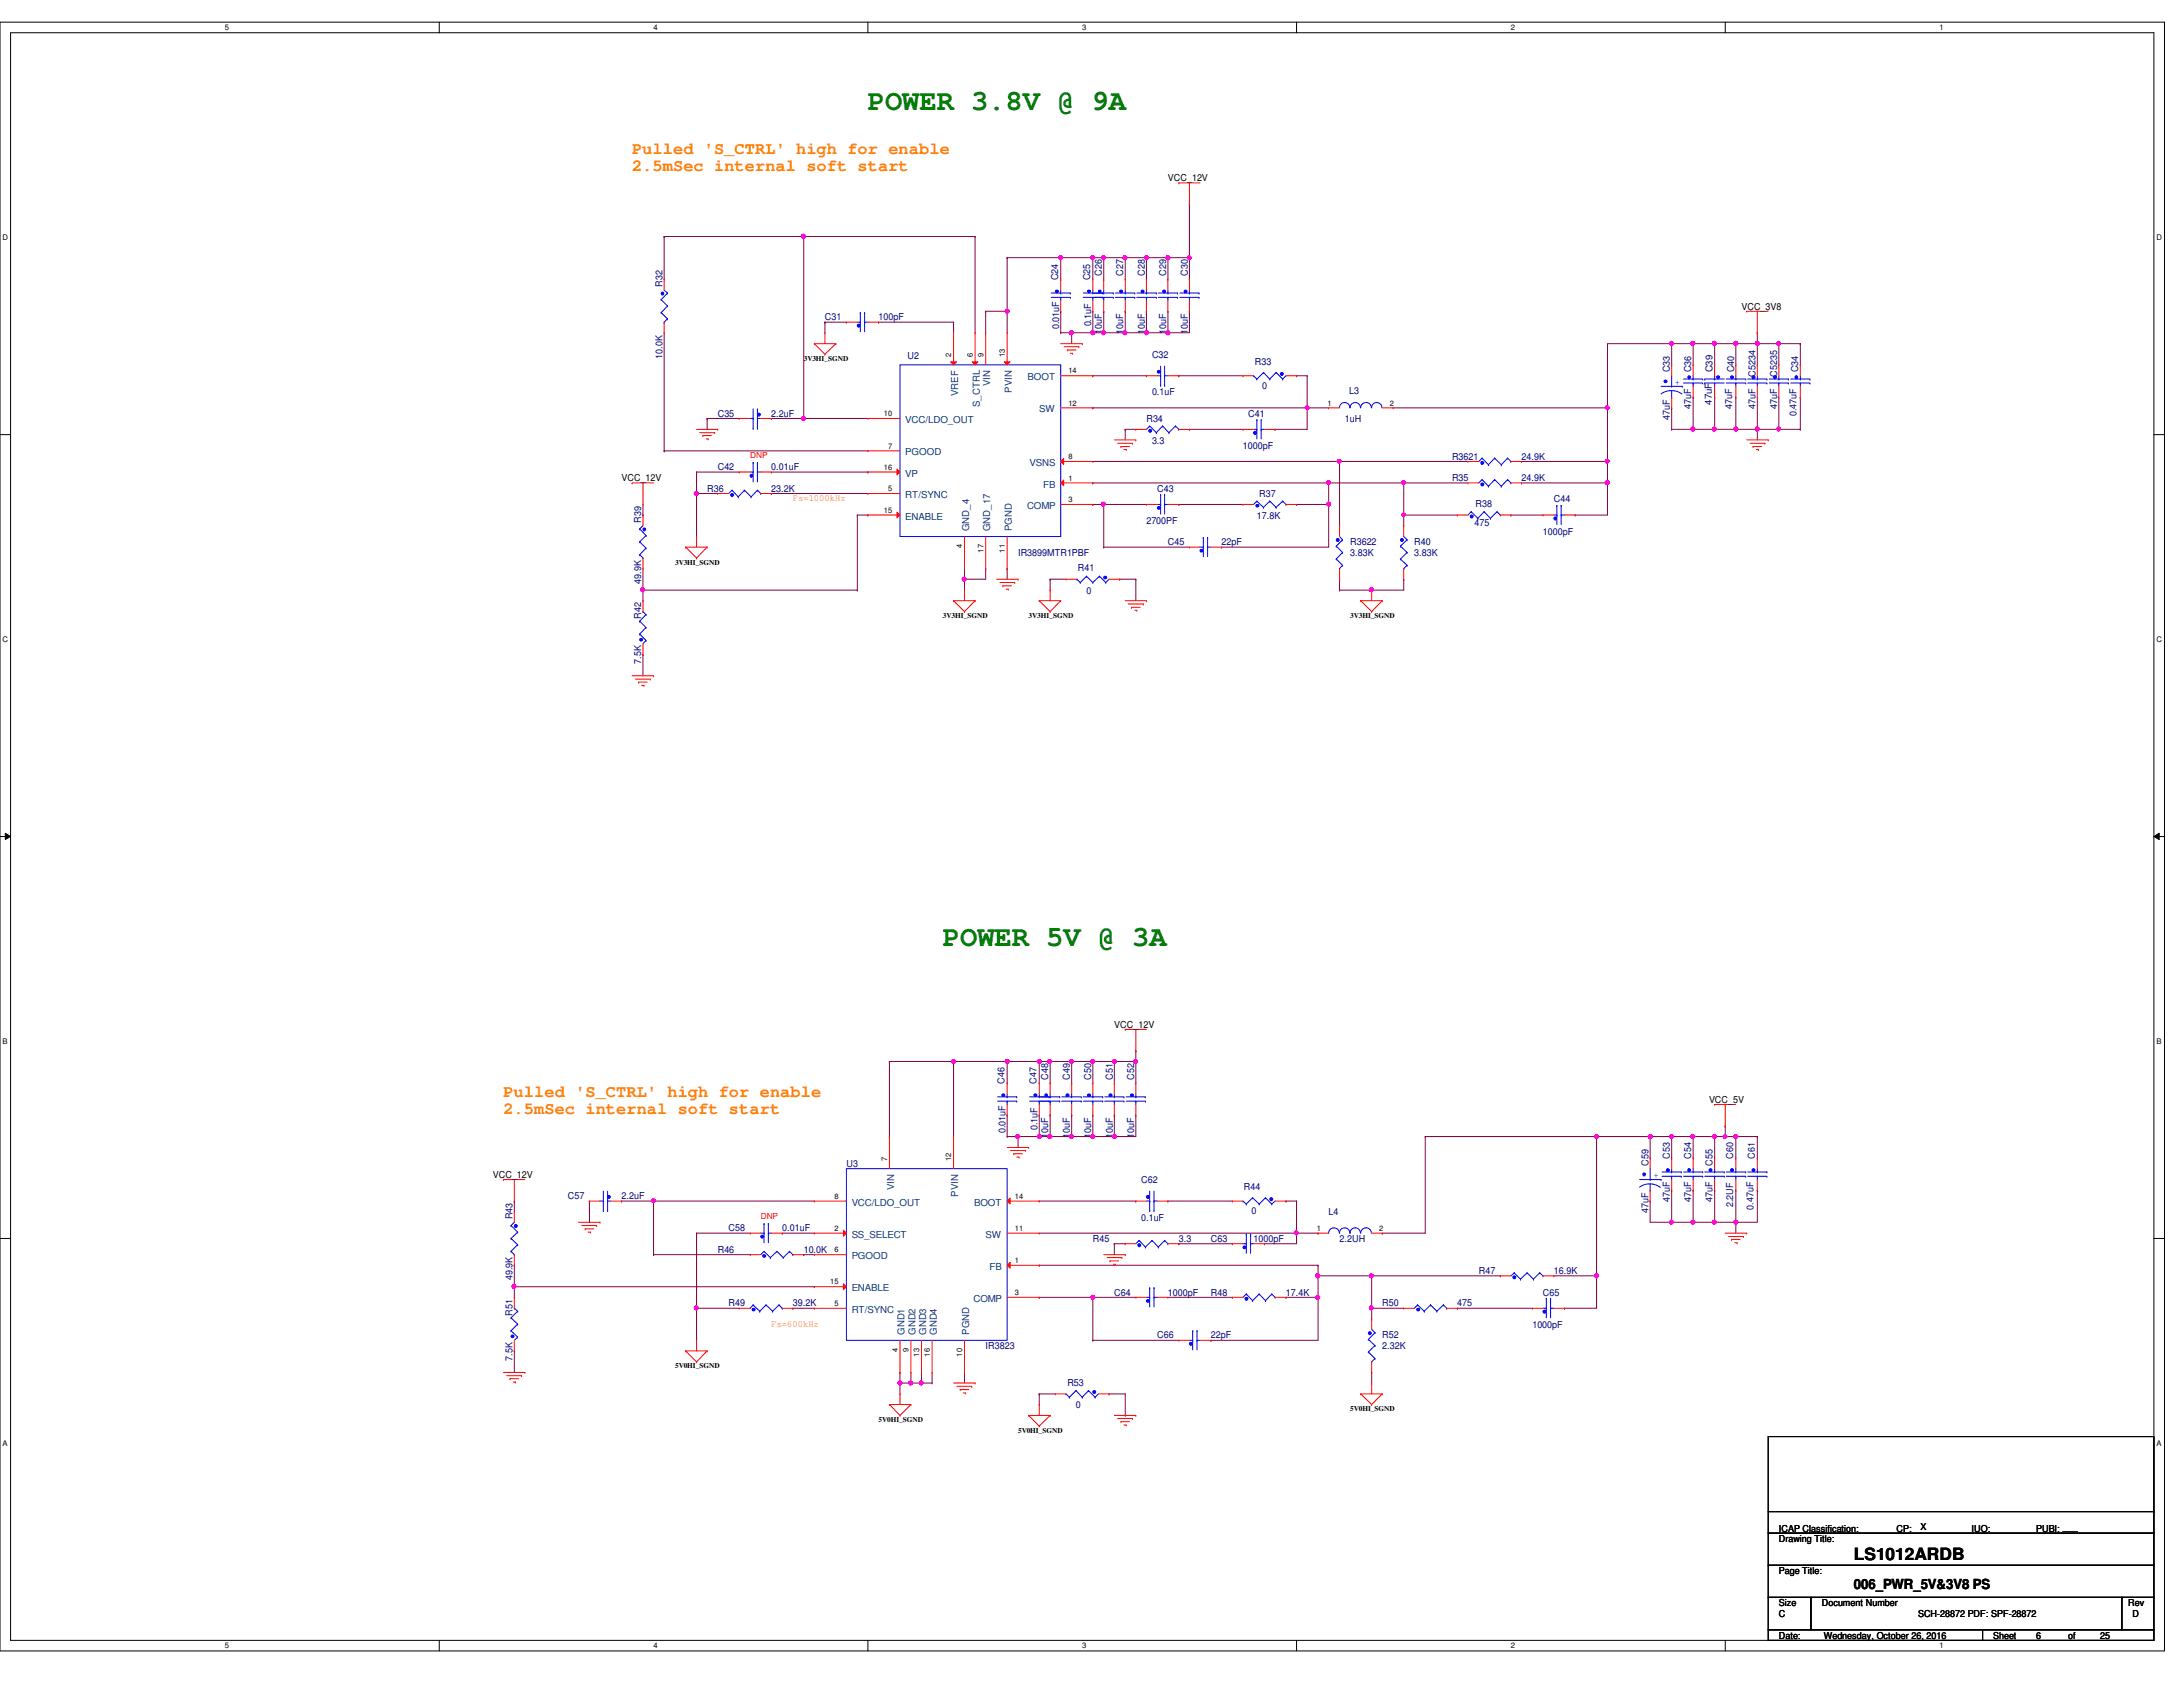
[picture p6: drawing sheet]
<svg xmlns="http://www.w3.org/2000/svg" width="279mm" height="216mm" viewBox="0 0 279 216" stroke-linecap="round" stroke-linejoin="round" font-family="sans-serif">
<defs><g id="words">
<g font-size="3.7" fill="#008000">
<text x="111.1" y="14.1">POWER 3.8V @ 9A</text>
<text x="120.7" y="121.1">POWER 5V @ 3A</text>
</g>
<g font-size="2.2" fill="#ff8000">
<text x="80.9" y="19.7">Pulled 'S_CTRL' high for enable</text>
<text x="80.9" y="21.8">2.5mSec internal soft start</text>
<text x="64.4" y="140.4">Pulled 'S_CTRL' high for enable</text>
<text x="64.4" y="142.5">2.5mSec internal soft start</text>
</g>
<text font-size="2.2" x="237.3" y="199.6">LS1012ARDB</text>
<text font-size="1.8" x="237.3" y="203.4">006_PWR_5V&amp;3V8 PS</text>
<g font-size="1.2">
<text x="149.5" y="23.2">VCC_12V</text>
<text x="222.9" y="39.6">VCC_3V8</text>
<text x="79.5" y="61.6">VCC_12V</text>
<text x="142.6" y="131.5">VCC_12V</text>
<text x="218.7" y="141.1">VCC_5V</text>
<text x="63.1" y="150.7">VCC_12V</text>
<text x="227.7" y="197.4">Drawing Title:</text>
<text x="227.7" y="196">ICAP Classification:</text>
<text x="242.7" y="196">CP:</text>
<text x="245.8" y="195.8">X</text>
<text x="252.3" y="196">IUO:</text>
<text x="256.2" y="196">___</text>
<text x="260.6" y="196">PUBI: ___</text>
<text x="227.7" y="201.5">Page Title:</text>
<text x="227.7" y="205.6">Size</text>
<text x="227.7" y="209.7">Date:</text>
<text x="227.7" y="207">C</text>
<text x="233.2" y="205.6">Document Number</text>
<text x="233.4" y="209.7">Wednesday, October 26, 2016</text>
<text x="245.5" y="207">SCH-28872 PDF: SPF-28872</text>
<text x="255.1" y="209.7">Sheet</text>
<text x="260.6" y="209.7">6</text>
<text x="264.7" y="209.7">of</text>
<text x="268.8" y="209.7">25</text>
<text x="272.4" y="205.6">Rev</text>
<text x="272.9" y="207">D</text>
</g>
<g font-size="1.2" fill="#000080">
<text x="135.4" y="35.9" transform="rotate(-90 135.4 35.9)">C24</text>
<text x="139.5" y="35.9" transform="rotate(-90 139.5 35.9)">C25</text>
<text x="141" y="35.3" transform="rotate(-90 141 35.3)">C26</text>
<text x="143.8" y="35.3" transform="rotate(-90 143.8 35.3)">C27</text>
<text x="146.5" y="35.3" transform="rotate(-90 146.5 35.3)">C28</text>
<text x="149.3" y="35.3" transform="rotate(-90 149.3 35.3)">C29</text>
<text x="152" y="35.3" transform="rotate(-90 152 35.3)">C30</text>
<text x="84.8" y="36.7" transform="rotate(-90 84.8 36.7)">R32</text>
<text x="105.6" y="41">C31</text>
<text x="112.4" y="41">100pF</text>
<text x="139.7" y="41.8" transform="rotate(-90 139.7 41.8)">0.1uF</text>
<text x="84.8" y="45.9" transform="rotate(-90 84.8 45.9)">10.0K</text>
<text x="116.2" y="45.9">U2</text>
<text x="135.6" y="42.2" transform="rotate(-90 135.6 42.2)">0.01uF</text>
<text x="141" y="42.7" transform="rotate(-90 141 42.7)">10uF</text>
<text x="143.8" y="42.7" transform="rotate(-90 143.8 42.7)">10uF</text>
<text x="146.5" y="42.7" transform="rotate(-90 146.5 42.7)">10uF</text>
<text x="147.4" y="45.8">C32</text>
<text x="149.3" y="42.7" transform="rotate(-90 149.3 42.7)">10uF</text>
<text x="152" y="42.7" transform="rotate(-90 152 42.7)">10uF</text>
<text x="160.6" y="46.7">R33</text>
<text x="213.7" y="47.7" transform="rotate(-90 213.7 47.7)">C33</text>
<text x="216.5" y="47.7" transform="rotate(-90 216.5 47.7)">C36</text>
<text x="219.2" y="47.7" transform="rotate(-90 219.2 47.7)">C39</text>
<text x="222" y="47.7" transform="rotate(-90 222 47.7)">C40</text>
<text x="230.2" y="47.7" transform="rotate(-90 230.2 47.7)">C34</text>
<text x="91.9" y="53.3">C35</text>
<text x="98.7" y="53.3">2.2uF</text>
<text x="147.4" y="50.6">0.1uF</text>
<text x="159.8" y="53.3">C41</text>
<text x="161.5" y="49.8">0</text>
<text x="172.7" y="50.5">L3</text>
<text x="213.7" y="53.7" transform="rotate(-90 213.7 53.7)">47uF</text>
<text x="216.5" y="52.3" transform="rotate(-90 216.5 52.3)">47uF</text>
<text x="219.1" y="51.8" transform="rotate(-90 219.1 51.8)">47uF</text>
<text x="221.7" y="52.3" transform="rotate(-90 221.7 52.3)">47uF</text>
<text x="224.7" y="52.3" transform="rotate(-90 224.7 52.3)">47uF</text>
<text x="224.7" y="48.2" transform="rotate(-90 224.7 48.2)">C5234</text>
<text x="227.5" y="52.3" transform="rotate(-90 227.5 52.3)">47uF</text>
<text x="227.5" y="48.2" transform="rotate(-90 227.5 48.2)">C5235</text>
<text x="229.9" y="53.3" transform="rotate(-90 229.9 53.3)">0.47uF</text>
<text x="146.7" y="54">R34</text>
<text x="147.4" y="56.8">3.3</text>
<text x="159.1" y="57.4">1000pF</text>
<text x="172.1" y="54">1uH</text>
<text x="185.8" y="58.8">R3621</text>
<text x="194.7" y="58.8">24.9K</text>
<text x="90.5" y="62.9">R36</text>
<text x="91.9" y="60.2">C42</text>
<text x="98.7" y="62.9">23.2K</text>
<text x="98.7" y="60.2">0.01uF</text>
<text x="148.1" y="62.9">C43</text>
<text x="161.2" y="63.6">R37</text>
<text x="185.8" y="61.6">R35</text>
<text x="188.8" y="64.9">R38</text>
<text x="194.7" y="61.6">24.9K</text>
<text x="198.9" y="64.3">C44</text>
<text x="82" y="66.9" transform="rotate(-90 82 66.9)">R39</text>
<text x="130.3" y="71.2">IR3899MTR1PBF</text>
<text x="146.7" y="67.1">2700PF</text>
<text x="149.5" y="69.8">C45</text>
<text x="156.3" y="69.8">22pF</text>
<text x="160.9" y="66.4">17.8K</text>
<text x="172.8" y="69.8">R3622</text>
<text x="172.8" y="71.2">3.83K</text>
<text x="181" y="69.8">R40</text>
<text x="181" y="71.2">3.83K</text>
<text x="188.7" y="67.3">475</text>
<text x="197.5" y="68.4">1000pF</text>
<text x="82" y="74.7" transform="rotate(-90 82 74.7)">49.9K</text>
<text x="138" y="73.1">R41</text>
<text x="139.1" y="76">0</text>
<text x="82" y="79.2" transform="rotate(-90 82 79.2)">R42</text>
<text x="82" y="85" transform="rotate(-90 82 85)">7.5K</text>
<text x="128.6" y="138.7" transform="rotate(-90 128.6 138.7)">C46</text>
<text x="132.7" y="138.7" transform="rotate(-90 132.7 138.7)">C47</text>
<text x="134.2" y="138.2" transform="rotate(-90 134.2 138.2)">C48</text>
<text x="136.9" y="138.2" transform="rotate(-90 136.9 138.2)">C49</text>
<text x="139.7" y="138.2" transform="rotate(-90 139.7 138.2)">C50</text>
<text x="142.4" y="138.2" transform="rotate(-90 142.4 138.2)">C51</text>
<text x="145.2" y="138.2" transform="rotate(-90 145.2 138.2)">C52</text>
<text x="108.3" y="149.4">U3</text>
<text x="128.7" y="145" transform="rotate(-90 128.7 145)">0.01uF</text>
<text x="132.8" y="144.7" transform="rotate(-90 132.8 144.7)">0.1uF</text>
<text x="134.2" y="145.6" transform="rotate(-90 134.2 145.6)">10uF</text>
<text x="136.9" y="145.6" transform="rotate(-90 136.9 145.6)">10uF</text>
<text x="139.7" y="145.6" transform="rotate(-90 139.7 145.6)">10uF</text>
<text x="142.4" y="145.6" transform="rotate(-90 142.4 145.6)">10uF</text>
<text x="145.2" y="145.6" transform="rotate(-90 145.2 145.6)">10uF</text>
<text x="211" y="149.2" transform="rotate(-90 211 149.2)">C59</text>
<text x="213.7" y="148.3" transform="rotate(-90 213.7 148.3)">C53</text>
<text x="216.5" y="148.3" transform="rotate(-90 216.5 148.3)">C54</text>
<text x="219.2" y="149.2" transform="rotate(-90 219.2 149.2)">C55</text>
<text x="221.8" y="148.3" transform="rotate(-90 221.8 148.3)">C60</text>
<text x="224.6" y="148.3" transform="rotate(-90 224.6 148.3)">C61</text>
<text x="72.7" y="153.5">C57</text>
<text x="79.5" y="153.5">2.2uF</text>
<text x="146" y="151.4">C62</text>
<text x="159.2" y="152.4">R44</text>
<text x="160.2" y="155.4">0</text>
<text x="170.1" y="155.5">L4</text>
<text x="211" y="155.2" transform="rotate(-90 211 155.2)">47uF</text>
<text x="213.7" y="153.8" transform="rotate(-90 213.7 153.8)">47uF</text>
<text x="216.5" y="153.8" transform="rotate(-90 216.5 153.8)">47uF</text>
<text x="219.2" y="153.8" transform="rotate(-90 219.2 153.8)">47uF</text>
<text x="221.8" y="154.5" transform="rotate(-90 221.8 154.5)">2.2UF</text>
<text x="224.4" y="154.8" transform="rotate(-90 224.4 154.8)">0.47uF</text>
<text x="65.6" y="156" transform="rotate(-90 65.6 156)">R43</text>
<text x="91.9" y="160.3">R46</text>
<text x="93.3" y="157.6">C58</text>
<text x="100.1" y="157.6">0.01uF</text>
<text x="102.9" y="160.3">10.0K</text>
<text x="139.9" y="159">R45</text>
<text x="146" y="156.2">0.1uF</text>
<text x="150.9" y="159">3.3</text>
<text x="155" y="159">C63</text>
<text x="160.4" y="159">1000pF</text>
<text x="171.4" y="159">2.2UH</text>
<text x="65.6" y="163.8" transform="rotate(-90 65.6 163.8)">49.9K</text>
<text x="93.3" y="167.2">R49</text>
<text x="101.5" y="167.2">39.2K</text>
<text x="142.6" y="165.8">C64</text>
<text x="149.5" y="165.8">1000pF</text>
<text x="155" y="165.8">R48</text>
<text x="164.6" y="165.8">17.4K</text>
<text x="176.9" y="167.2">R50</text>
<text x="186.5" y="167.2">475</text>
<text x="189.3" y="163.1">R47</text>
<text x="197.5" y="165.8">C65</text>
<text x="198.9" y="163.1">16.9K</text>
<text x="65.6" y="168.4" transform="rotate(-90 65.6 168.4)">R51</text>
<text x="126.2" y="172.7">IR3823</text>
<text x="148.1" y="171.3">C66</text>
<text x="155" y="171.3">22pF</text>
<text x="176.9" y="171.3">R52</text>
<text x="176.9" y="172.7">2.32K</text>
<text x="196.1" y="169.9">1000pF</text>
<text x="65.6" y="174.1" transform="rotate(-90 65.6 174.1)">7.5K</text>
<text x="136.6" y="177.3">R53</text>
<text x="137.7" y="180.2">0</text>
</g>
<g font-size="1.2" fill="#004080">
<text x="122.6" y="50.7" transform="rotate(-90 122.6 50.7)">VREF</text>
<text x="125.4" y="52.1" transform="rotate(-90 125.4 52.1)">S_CTRL</text>
<text x="126.7" y="49.4" transform="rotate(-90 126.7 49.4)">VIN</text>
<text x="129.5" y="50.3" transform="rotate(-90 129.5 50.3)">PVIN</text>
<text x="131.5" y="48.7">BOOT</text>
<text x="133" y="52.8">SW</text>
<text x="115.9" y="54.1">VCC/LDO_OUT</text>
<text x="115.9" y="58.3">PGOOD</text>
<text x="131.8" y="59.6">VSNS</text>
<text x="115.9" y="63.8">RT/SYNC</text>
<text x="115.9" y="61">VP</text>
<text x="131.4" y="65.2">COMP</text>
<text x="133.5" y="62.4">FB</text>
<text x="115.9" y="66.5">ENABLE</text>
<text x="124" y="68" transform="rotate(-90 124 68)">GND_4</text>
<text x="126.7" y="68" transform="rotate(-90 126.7 68)">GND_17</text>
<text x="129.5" y="68" transform="rotate(-90 129.5 68)">PGND</text>
<text x="109" y="154.3">VCC/LDO_OUT</text>
<text x="114.4" y="152.3" transform="rotate(-90 114.4 152.3)">VIN</text>
<text x="122.6" y="153.2" transform="rotate(-90 122.6 153.2)">PVIN</text>
<text x="124.7" y="154.3">BOOT</text>
<text x="109" y="161.2">PGOOD</text>
<text x="109" y="158.4">SS_SELECT</text>
<text x="126.2" y="158.4">SW</text>
<text x="109" y="165.3">ENABLE</text>
<text x="124.6" y="166.6">COMP</text>
<text x="126.7" y="162.5">FB</text>
<text x="109" y="168">RT/SYNC</text>
<text x="115.8" y="170.9" transform="rotate(-90 115.8 170.9)">GND1</text>
<text x="117.2" y="170.9" transform="rotate(-90 117.2 170.9)">GND2</text>
<text x="118.5" y="170.9" transform="rotate(-90 118.5 170.9)">GND3</text>
<text x="119.9" y="170.9" transform="rotate(-90 119.9 170.9)">GND4</text>
<text x="124" y="170.9" transform="rotate(-90 124 170.9)">PGND</text>
</g>
<g font-size="1.2" fill="#00f">
<text x="214.4" y="49.2">+</text>
<text x="211.6" y="150.7">+</text>
</g>
<g font-size="1.2" fill="#ff8000">
<text x="101.5" y="64.2">Fs=1000kHz</text>
<text x="98.7" y="169.8">Fs=600kHz</text>
</g>
<g font-size="1.1" fill="#f00">
<text x="96" y="58.7">DNP</text>
<text x="97.4" y="156">DNP</text>
</g>
<g font-size="1">
<text x="28.8" y="3.9">5</text>
<text x="83.7" y="3.9">4</text>
<text x="138.5" y="3.9">3</text>
<text x="193.4" y="3.9">2</text>
<text x="248.2" y="3.9">1</text>
<text x=".3" y="30.8">D</text>
<text x="276" y="30.8">D</text>
<text x="121.8" y="45.7" transform="rotate(-90 121.8 45.7)">2</text>
<text x="124.5" y="45.7" transform="rotate(-90 124.5 45.7)">6</text>
<text x="125.9" y="45.7" transform="rotate(-90 125.9 45.7)">9</text>
<text x="128.6" y="45.7" transform="rotate(-90 128.6 45.7)">13</text>
<text x="136.7" y="47.8">14</text>
<text x="113.1" y="53.3">10</text>
<text x="136.7" y="51.9">12</text>
<text x="169.9" y="51.9">1</text>
<text x="177.9" y="51.9">2</text>
<text x="113.7" y="57.4">7</text>
<text x="136.7" y="58.8">8</text>
<text x="113.1" y="65.6">15</text>
<text x="113.1" y="60.1">16</text>
<text x="113.7" y="62.9">5</text>
<text x="136.7" y="61.5">1</text>
<text x="136.7" y="64.3">3</text>
<text x="123.1" y="70.2" transform="rotate(-90 123.1 70.2)">4</text>
<text x="125.9" y="70.7" transform="rotate(-90 125.9 70.7)">17</text>
<text x="128.6" y="70.7" transform="rotate(-90 128.6 70.7)">11</text>
<text x=".3" y="82.2">C</text>
<text x="276" y="82.2">C</text>
<text x=".3" y="133.6">B</text>
<text x="276" y="133.6">B</text>
<text x="113.5" y="148.6" transform="rotate(-90 113.5 148.6)">7</text>
<text x="121.8" y="148.6" transform="rotate(-90 121.8 148.6)">12</text>
<text x="106.8" y="153.4">8</text>
<text x="129.9" y="153.4">14</text>
<text x="106.8" y="160.3">6</text>
<text x="106.8" y="157.5">2</text>
<text x="129.9" y="161.6">1</text>
<text x="129.9" y="157.5">11</text>
<text x="168.5" y="157.5">1</text>
<text x="176.5" y="157.5">2</text>
<text x="106.3" y="164.4">15</text>
<text x="106.8" y="167.1">5</text>
<text x="129.9" y="165.7">3</text>
<text x="114.9" y="173.1" transform="rotate(-90 114.9 173.1)">4</text>
<text x="116.3" y="173.1" transform="rotate(-90 116.3 173.1)">9</text>
<text x="117.6" y="173.6" transform="rotate(-90 117.6 173.6)">13</text>
<text x="119" y="173.6" transform="rotate(-90 119 173.6)">16</text>
<text x="123.1" y="173.6" transform="rotate(-90 123.1 173.6)">10</text>
<text x=".3" y="185.1">A</text>
<text x="276" y="185.1">A</text>
<text x="28.8" y="210.9">5</text>
<text x="83.7" y="210.9">4</text>
<text x="138.5" y="210.9">3</text>
<text x="193.4" y="210.9">2</text>
<text x="248.2" y="210.9">1</text>
</g>
<g font-size=".9">
<text x="102.9" y="46.2">3V3HI_SGND</text>
<text x="86.4" y="72.3">3V3HI_SGND</text>
<text x="120.7" y="79.1">3V3HI_SGND</text>
<text x="131.7" y="79.1">3V3HI_SGND</text>
<text x="172.8" y="79.1">3V3HI_SGND</text>
<text x="86.4" y="175.1">5V0HI_SGND</text>
<text x="112.4" y="182">5V0HI_SGND</text>
<text x="130.3" y="183.3">5V0HI_SGND</text>
<text x="172.8" y="180.6">5V0HI_SGND</text>
</g>
</g></defs>
<path d="M0 2.8h277v208.5h-277zM1.4 4.2h274.3v205.7h-274.3z" fill="none" stroke="#000" stroke-width=".13"/>
<g fill="#fff">
<path d="M28.8 3h.5v1.1h-.5z"/>
<path d="M28.8 210.1h.5v1.1h-.5z"/>
</g>
<path d="M56.2 2.8v1.4M56.2 209.9v1.4" fill="none" stroke="#000" stroke-width=".13"/>
<g fill="#fff">
<path d="M83.7 3h.5v1.1h-.5z"/>
<path d="M83.7 210.1h.5v1.1h-.5z"/>
</g>
<path d="M111.1 2.8v1.4M111.1 209.9v1.4" fill="none" stroke="#000" stroke-width=".13"/>
<g fill="#fff">
<path d="M138.5 3h.6v1.1h-.6z"/>
<path d="M138.5 210.1h.6v1.1h-.6z"/>
</g>
<path d="M165.9 2.8v1.4M165.9 209.9v1.4" fill="none" stroke="#000" stroke-width=".13"/>
<g fill="#fff">
<path d="M193.4 3h.5v1.1h-.5z"/>
<path d="M193.4 210.1h.5v1.1h-.5z"/>
</g>
<path d="M220.8 2.8v1.4M220.8 209.9v1.4" fill="none" stroke="#000" stroke-width=".13"/>
<g fill="#fff">
<path d="M248.2 3h.6v1.1h-.6z"/>
<path d="M248.2 210.1h.6v1.1h-.6z"/>
<path d="M.3 29.9h.8v1.1h-.8z"/>
<path d="M276 29.9h.7v1.1h-.7z"/>
<path d="M.3 81.3h.8v1.1h-.8z"/>
<path d="M276 81.3h.7v1.1h-.7z"/>
</g>
<path d="M0 55.6h1.4M275.7 55.6h1.3" fill="none" stroke="#000" stroke-width=".13"/>
<g fill="#fff">
<path d="M.3 132.8h.7v1.1h-.7z"/>
<path d="M276 132.8h.6v1.1h-.6z"/>
</g>
<path d="M0 107.1h1.4M.7 106.6l.7 .5-.7 .3zM275.7 107.1l.7-.5v.8zM275.7 107.1h1.3" fill="none" stroke="#000" stroke-width=".13"/>
<path d="M.7 106.6l.7 .5-.7 .3zM275.7 107.1l.7-.5v.8z" fill="#000"/>
<g fill="#fff">
<path d="M.3 184.2h.7v1.1h-.7z"/>
<path d="M276 184.2h.6v1.1h-.6z"/>
</g>
<path d="M0 158.5h1.4M275.7 158.5h1.3" fill="none" stroke="#000" stroke-width=".13"/>
<path d="M135.8 42.6h.1M135.8 42.6h4.1M137.2 42.6h.1" fill="none" stroke="#800040" stroke-width=".13"/>
<circle cx="139.9" cy="42.6" r=".26" fill="#f0f"/>
<circle cx="139.9" cy="42.6" r=".26" fill="none" stroke="#f0f" stroke-width=".13"/>
<circle cx="137.1" cy="42.6" r=".26" fill="#f0f"/>
<circle cx="137.1" cy="42.6" r=".26" fill="none" stroke="#f0f" stroke-width=".13"/>
<path d="M149.5 33h.1M149.5 33h2.7M152.2 39.8h.1M152.2 39.8v2.8h-2.7M149.5 42.6h.1" fill="none" stroke="#800040" stroke-width=".13"/>
<circle cx="149.5" cy="42.6" r=".26" fill="#f0f"/>
<circle cx="149.5" cy="42.6" r=".26" fill="none" stroke="#f0f" stroke-width=".13"/>
<path d="M149.5 39.8h.1M149.5 39.8v2.8h-2.8M146.7 42.6h.1" fill="none" stroke="#800040" stroke-width=".13"/>
<circle cx="146.7" cy="42.6" r=".26" fill="#f0f"/>
<circle cx="146.7" cy="42.6" r=".26" fill="none" stroke="#f0f" stroke-width=".13"/>
<path d="M141.3 33h.1M141.3 33h2.7" fill="none" stroke="#800040" stroke-width=".13"/>
<circle cx="144" cy="33" r=".26" fill="#f0f"/>
<circle cx="144" cy="33" r=".26" fill="none" stroke="#f0f" stroke-width=".13"/>
<circle cx="141.2" cy="33" r=".26" fill="#f0f"/>
<circle cx="141.2" cy="33" r=".26" fill="none" stroke="#f0f" stroke-width=".13"/>
<path d="M128.9 33h.1M128.9 33v6.8M146.7 33h.1M146.7 33h2.8M139.9 48.1h.1M139.9 48.1h6.8M219.5 44h.1M219.5 44h2.7M98.7 63.2h.1M98.7 63.2h12.4M170.1 61.8h.1M170.1 61.8v2.8" fill="none" stroke="#800040" stroke-width=".13"/>
<circle cx="222.2" cy="43.9" r=".26" fill="#f0f"/>
<circle cx="222.2" cy="43.9" r=".26" fill="none" stroke="#f0f" stroke-width=".13"/>
<circle cx="219.4" cy="43.9" r=".26" fill="#f0f"/>
<circle cx="219.4" cy="43.9" r=".26" fill="none" stroke="#f0f" stroke-width=".13"/>
<path d="M139.9 52.2h.1M139.9 52.2h27.4M163.2 54.9h.1M163.2 54.9h4.1" fill="none" stroke="#800040" stroke-width=".13"/>
<circle cx="167.3" cy="52.2" r=".25" fill="#f0f"/>
<circle cx="167.3" cy="52.2" r=".25" fill="none" stroke="#f0f" stroke-width=".13"/>
<path d="M167.3 48.1h.1M167.3 48.1v4.1M141.3 64.6h.1M141.3 64.6v5.4" fill="none" stroke="#800040" stroke-width=".13"/>
<circle cx="141.2" cy="64.5" r=".26" fill="#f0f"/>
<circle cx="141.2" cy="64.5" r=".26" fill="none" stroke="#f0f" stroke-width=".13"/>
<path d="M135.8 33h.1M135.8 33h4.1M178.3 52.2h27.4M205.7 52.2h.1M216.7 44h2.8M219.5 44h.1M141.3 64.6h.1M141.3 64.6h5.4" fill="none" stroke="#800040" stroke-width=".13"/>
<circle cx="139.9" cy="33" r=".26" fill="#f0f"/>
<circle cx="139.9" cy="33" r=".26" fill="none" stroke="#f0f" stroke-width=".13"/>
<circle cx="135.8" cy="33" r=".26" fill="#f0f"/>
<circle cx="135.8" cy="33" r=".26" fill="none" stroke="#f0f" stroke-width=".13"/>
<g fill="none" stroke="#800040" stroke-width=".13">
<path d="M128.9 33h.1M128.9 33h6.9M141.3 42.6h.1M141.3 42.6h5.4M144 42.6h.1M123.4 72.8h.1M123.4 74.1h.1M123.4 72.8v2.7M126.2 72.8h.1M126.2 72.8v1.3h-2.8M139.9 64.6h.1M139.9 64.6h1.4"/>
<path d="M179.7 61.8h.1M179.7 61.8v4.1"/>
</g>
<circle cx="123.4" cy="74.1" r=".26" fill="#f0f"/>
<circle cx="123.4" cy="74.1" r=".26" fill="none" stroke="#f0f" stroke-width=".13"/>
<path d="M139.9 33h.1M139.9 33h1.4M144 33h.1M144 33v2.7M146.7 33h.1M146.7 33v2.7" fill="none" stroke="#800040" stroke-width=".13"/>
<circle cx="146.7" cy="33" r=".26" fill="#f0f"/>
<circle cx="146.7" cy="33" r=".26" fill="none" stroke="#f0f" stroke-width=".13"/>
<path d="M144 33h.1M144 39.8h.1M144 33h2.7M144 39.8v2.8M146.7 39.8h.1M146.7 39.8v2.8" fill="none" stroke="#800040" stroke-width=".13"/>
<circle cx="144" cy="42.6" r=".26" fill="#f0f"/>
<circle cx="144" cy="42.6" r=".26" fill="none" stroke="#f0f" stroke-width=".13"/>
<g fill="none" stroke="#800040" stroke-width=".13">
<path d="M139.9 59.1h31.5M144 54.9h.1M144 54.9h1.4M144 54.9v1.4M152.2 54.9h.1M152.2 54.9h6.9M167.3 52.2h.1M167.3 52.2v2.7M171.4 59.1h.1M216.7 54.9h2.8M219.5 54.9h.1M222.2 50.8h.1"/>
<path d="M222.2 50.8v4.1"/>
</g>
<circle cx="222.2" cy="54.9" r=".26" fill="#f0f"/>
<circle cx="222.2" cy="54.9" r=".26" fill="none" stroke="#f0f" stroke-width=".13"/>
<path d="M150.9 48.1h.1M150.9 48.1h8.2M170.1 64.6h.1M170.1 64.6v5.4" fill="none" stroke="#800040" stroke-width=".13"/>
<circle cx="170.1" cy="64.5" r=".26" fill="#f0f"/>
<circle cx="170.1" cy="64.5" r=".26" fill="none" stroke="#f0f" stroke-width=".13"/>
<path d="M167.3 52.2h.1M167.3 52.2h2.8M89.2 60.4h.1M89.2 60.4h5.4M89.2 60.4v2.8" fill="none" stroke="#800040" stroke-width=".13"/>
<circle cx="89.1" cy="63.2" r=".26" fill="#f0f"/>
<circle cx="89.1" cy="63.2" r=".26" fill="none" stroke="#f0f" stroke-width=".13"/>
<g fill="none" stroke="#800040" stroke-width=".13">
<path d="M90.5 53.6h.1M90.5 53.6h4.1M90.5 53.6v1.3M98.7 53.6h.1M98.7 53.6h4.2M122 41.2h.1M122 41.2v1.4M165.9 48.1h.1M165.9 48.1h1.4M224.9 54.9h.1M224.9 54.9v1.4M89.2 63.2h.1"/>
<path d="M89.2 63.2h2.7M141.3 70h.1M141.3 70h10.9M150.9 64.6h.1M150.9 64.6h8.2"/>
</g>
<circle cx="224.9" cy="54.9" r=".26" fill="#f0f"/>
<circle cx="224.9" cy="54.9" r=".26" fill="none" stroke="#f0f" stroke-width=".13"/>
<path d="M219.5 44h.1M219.5 50.8h.1M219.5 44v2.7M219.5 50.8v4.1M230.4 44h.1M230.4 44v2.7" fill="none" stroke="#800040" stroke-width=".13"/>
<circle cx="219.4" cy="54.9" r=".26" fill="#f0f"/>
<circle cx="219.4" cy="54.9" r=".26" fill="none" stroke="#f0f" stroke-width=".13"/>
<g fill="none" stroke="#800040" stroke-width=".13">
<path d="M135.8 33h.1M135.8 33v2.7M139.9 33h.1M139.9 33v2.7M141.3 33h.1M141.3 39.8h.1M141.3 33v2.7M141.3 39.8v2.8M112.4 41.2h.1M112.4 41.2h9.6M137.2 42.6h.1M137.2 42.6v1.4"/>
<path d="M219.5 54.9h.1M219.5 54.9h2.7M222.2 44h.1M222.2 44v2.7M230.4 50.8h.1M230.4 50.8v4.1M134.4 74.1h.1M134.4 74.1v1.4M134.4 74.1h2M143.3 74.1h.1M143.3 74.1h2.1M145.4 74.1h.1"/>
<path d="M145.4 74.1v2.8"/>
</g>
<circle cx="141.2" cy="42.6" r=".26" fill="#f0f"/>
<circle cx="141.2" cy="42.6" r=".26" fill="none" stroke="#f0f" stroke-width=".13"/>
<path d="M135.8 39.8h.1M135.8 39.8v2.8M139.9 39.8h.1M139.9 39.8v2.8M170.1 61.8h.1M170.1 61.8h17.8M179.7 61.8h.1" fill="none" stroke="#800040" stroke-width=".13"/>
<path d="M179.5 61.6l.1-.1 .2 .1v.3l-.2 .1-.1-.1z" fill-rule="evenodd" fill="#f0f"/>
<path d="M179.5 61.6l.1-.1 .2 .1v.3l-.2 .1-.1-.1z" fill="none" stroke="#f0f" stroke-width=".13"/>
<circle cx="170.1" cy="61.8" r=".26" fill="#f0f"/>
<circle cx="170.1" cy="61.8" r=".26" fill="none" stroke="#f0f" stroke-width=".13"/>
<g fill="none" stroke="#800040" stroke-width=".13">
<path d="M126.2 39.8h.1M126.2 39.8h2.7M128.9 39.8h.1M128.9 39.8v2.8M105.6 41.2h.1M105.6 41.2v1.4M105.6 41.2h2.7M139.9 42.6h.1M139.9 42.6h1.4M128.9 72.8h.1M128.9 72.8v1.3M139.9 61.8h.1"/>
<path d="M139.9 61.8h30.2M156.3 70h.1M156.3 70h13.8"/>
</g>
<circle cx="128.9" cy="39.8" r=".26" fill="#f0f"/>
<circle cx="128.9" cy="39.8" r=".26" fill="none" stroke="#f0f" stroke-width=".13"/>
<path d="M126.2 39.8h.1M126.2 39.8v2.8M149.5 33h.1M149.5 33v2.7" fill="none" stroke="#800040" stroke-width=".13"/>
<circle cx="149.5" cy="33" r=".26" fill="#f0f"/>
<circle cx="149.5" cy="33" r=".26" fill="none" stroke="#f0f" stroke-width=".13"/>
<path d="M152.2 26.1h.1M152.2 26.1v6.9" fill="none" stroke="#800040" stroke-width=".13"/>
<path d="M152 32.8l.2-.1 .2 .1v.4h-.2h-.2z" fill-rule="evenodd" fill="#f0f"/>
<path d="M152 32.8l.2-.1 .2 .1v.4h-.2h-.2z" fill="none" stroke="#f0f" stroke-width=".13"/>
<path d="M152.2 35.7h.1M152.2 33v2.7M102.9 53.6h.1M102.9 53.6h8.2M205.7 52.2h.1M205.7 44v8.2" fill="none" stroke="#800040" stroke-width=".13"/>
<circle cx="102.8" cy="53.6" r=".26" fill="#f0f"/>
<circle cx="102.8" cy="53.6" r=".26" fill="none" stroke="#f0f" stroke-width=".13"/>
<path d="M102.9 30.3h.1M102.9 30.3h21.9M124.8 30.3h.1M124.8 30.3v12.3M85 57.7h.1M85 57.7h26.1M85 42.6v15.1M98.7 60.4h12.4M111.1 60.4h.1" fill="none" stroke="#800040" stroke-width=".13"/>
<circle cx="102.8" cy="30.2" r=".26" fill="#f0f"/>
<circle cx="102.8" cy="30.2" r=".26" fill="none" stroke="#f0f" stroke-width=".13"/>
<path d="M82.3 75.5h27.4M109.7 75.5h.1" fill="none" stroke="#800040" stroke-width=".13"/>
<circle cx="82.3" cy="75.5" r=".26" fill="#f0f"/>
<circle cx="82.3" cy="75.5" r=".26" fill="none" stroke="#f0f" stroke-width=".13"/>
<path d="M205.7 44h8.3M214 44h.1M214 44v2.7M89.2 68.7h.1M89.2 63.2v5.5" fill="none" stroke="#800040" stroke-width=".13"/>
<path d="M213.8 43.8l.1-.1 .2 .1v.3l-.2 .1-.1-.1z" fill-rule="evenodd" fill="#f0f"/>
<path d="M213.8 43.8l.1-.1 .2 .1v.3l-.2 .1-.1-.1z" fill="none" stroke="#f0f" stroke-width=".13"/>
<path d="M85 30.3h.1M85 30.3v5.4M214 52.2h.1M214 52.2v2.7M179.7 65.9h.1M179.7 65.9h6.8M179.7 65.9v1.4M193.4 65.9h.1M193.4 65.9h4.1M201.6 65.9h.1M205.7 61.8h.1M205.7 61.8v4.1h-4.1" fill="none" stroke="#800040" stroke-width=".13"/>
<path d="M179.5 65.7h.3l.1 .2-.1 .1-.2 .1-.1-.1z" fill-rule="evenodd" fill="#f0f"/>
<path d="M179.5 65.7h.3l.1 .2-.1 .1-.2 .1-.1-.1z" fill="none" stroke="#f0f" stroke-width=".13"/>
<g fill="none" stroke="#800040" stroke-width=".13">
<path d="M85 30.3h.1M85 30.3h17.9M102.9 30.3h.1M102.9 30.3v23.3M224.9 42.6h.1M224.9 42.6v1.4M82.3 75.5h.1M82.3 76.9h.1M82.3 65.9h.1M82.3 64.6v1.3M82.3 72.8v4.1M109.7 65.9h.1"/>
<path d="M109.7 65.9v9.6M109.7 65.9h1.4M111.1 65.9h.1M82.3 83.7h.1M82.3 83.7v2.8M220.8 144.1h.1M220.8 144.1v1.4M222.2 145.5h.1M222.2 145.5h2.7"/>
</g>
<path d="M220.6 145.3l.2-.1 .2 .1-.1 .3-.1 .1-.2-.1z" fill-rule="evenodd" fill="#f0f"/>
<path d="M220.6 145.3l.2-.1 .2 .1-.1 .3-.1 .1-.2-.1z" fill="none" stroke="#f0f" stroke-width=".13"/>
<path d="M134.4 135.8h.1M134.4 135.8h2.8M139.9 135.8h.1M139.9 135.8h2.7M142.6 135.8h.1M142.6 135.8v2.8M145.4 135.8h.1M145.4 134.5h.1M145.4 134.5v4.1M139.9 145.5h.1M139.9 145.5h2.7" fill="none" stroke="#800040" stroke-width=".13"/>
<circle cx="142.6" cy="145.5" r=".26" fill="#f0f"/>
<circle cx="142.6" cy="145.5" r=".26" fill="none" stroke="#f0f" stroke-width=".13"/>
<path d="M142.6 135.8h.1M142.6 135.8h2.8M142.6 142.7h.1M142.6 145.5h.1M142.6 142.7v2.8M145.4 142.7h.1M145.4 142.7v2.8h-2.8" fill="none" stroke="#800040" stroke-width=".13"/>
<path d="M145.2 135.7l.1-.1 .2 .1v.3l-.2 .1-.1-.1z" fill-rule="evenodd" fill="#f0f"/>
<path d="M145.2 135.7l.1-.1 .2 .1v.3l-.2 .1-.1-.1z" fill="none" stroke="#f0f" stroke-width=".13"/>
<circle cx="142.6" cy="135.8" r=".26" fill="#f0f"/>
<circle cx="142.6" cy="135.8" r=".26" fill="none" stroke="#f0f" stroke-width=".13"/>
<path d="M130.3 145.5h.1M130.3 145.5h2.7" fill="none" stroke="#800040" stroke-width=".13"/>
<circle cx="133" cy="145.5" r=".26" fill="#f0f"/>
<circle cx="133" cy="145.5" r=".26" fill="none" stroke="#f0f" stroke-width=".13"/>
<path d="M128.9 145.5h.1M128.9 145.5h1.4" fill="none" stroke="#800040" stroke-width=".13"/>
<circle cx="130.3" cy="145.5" r=".26" fill="#f0f"/>
<circle cx="130.3" cy="145.5" r=".26" fill="none" stroke="#f0f" stroke-width=".13"/>
<path d="M134.4 145.5h.1M134.4 145.5h2.8M161.8 159.2h.1M161.8 159.2h4.1M101.5 167.4h.1M101.5 167.4h2.7M168.7 163.3h.1M168.7 163.3v2.7M175.6 175.6h.1M175.6 175.6v1.4" fill="none" stroke="#800040" stroke-width=".13"/>
<circle cx="134.4" cy="145.5" r=".26" fill="#f0f"/>
<circle cx="134.4" cy="145.5" r=".26" fill="none" stroke="#f0f" stroke-width=".13"/>
<path d="M122 135.8h.1M122 135.8h6.9" fill="none" stroke="#800040" stroke-width=".13"/>
<circle cx="128.9" cy="135.8" r=".26" fill="#f0f"/>
<circle cx="128.9" cy="135.8" r=".26" fill="none" stroke="#f0f" stroke-width=".13"/>
<circle cx="122" cy="135.8" r=".26" fill="#f0f"/>
<circle cx="122" cy="135.8" r=".26" fill="none" stroke="#f0f" stroke-width=".13"/>
<path d="M137.2 145.5h.1M137.2 145.5h2.7" fill="none" stroke="#800040" stroke-width=".13"/>
<circle cx="139.9" cy="145.5" r=".26" fill="#f0f"/>
<circle cx="139.9" cy="145.5" r=".26" fill="none" stroke="#f0f" stroke-width=".13"/>
<circle cx="137.1" cy="145.5" r=".26" fill="#f0f"/>
<circle cx="137.1" cy="145.5" r=".26" fill="none" stroke="#f0f" stroke-width=".13"/>
<g fill="none" stroke="#800040" stroke-width=".13">
<path d="M128.9 135.8h.1M128.9 135.8h4.1M133 157.8h32.9M165.9 153.7h.1M165.9 157.8h.1M165.9 153.7v4.1M176.9 157.8h.1M176.9 157.8h5.5M214 145.5h.1M214 145.5h2.7M139.9 166h.1M139.9 166h5.5"/>
<path d="M139.9 166v5.5"/>
</g>
<path d="M165.8 157.6l.1-.1 .2 .1v.4h-.2h-.1z" fill-rule="evenodd" fill="#f0f"/>
<path d="M165.8 157.6l.1-.1 .2 .1v.4h-.2h-.1z" fill="none" stroke="#f0f" stroke-width=".13"/>
<path d="M137.2 135.8h.1M137.2 135.8h2.7M139.9 142.7h.1M139.9 142.7v2.8" fill="none" stroke="#800040" stroke-width=".13"/>
<circle cx="139.9" cy="135.8" r=".26" fill="#f0f"/>
<circle cx="139.9" cy="135.8" r=".26" fill="none" stroke="#f0f" stroke-width=".13"/>
<circle cx="137.1" cy="135.8" r=".26" fill="#f0f"/>
<circle cx="137.1" cy="135.8" r=".26" fill="none" stroke="#f0f" stroke-width=".13"/>
<path d="M133 135.8h.1M133 135.8h1.4M137.2 135.8h.1M137.2 135.8v2.8M139.9 135.8h.1M139.9 135.8v2.8" fill="none" stroke="#800040" stroke-width=".13"/>
<circle cx="134.4" cy="135.8" r=".26" fill="#f0f"/>
<circle cx="134.4" cy="135.8" r=".26" fill="none" stroke="#f0f" stroke-width=".13"/>
<circle cx="133" cy="135.8" r=".26" fill="#f0f"/>
<circle cx="133" cy="135.8" r=".26" fill="none" stroke="#f0f" stroke-width=".13"/>
<path d="M115.2 177h.1M115.2 177v1.4" fill="none" stroke="#800040" stroke-width=".13"/>
<circle cx="115.2" cy="177" r=".26" fill="#f0f"/>
<circle cx="115.2" cy="177" r=".26" fill="none" stroke="#f0f" stroke-width=".13"/>
<path d="M115.2 177h1.4M116.6 177h.1" fill="none" stroke="#800040" stroke-width=".13"/>
<circle cx="116.5" cy="177" r=".26" fill="#f0f"/>
<circle cx="116.5" cy="177" r=".26" fill="none" stroke="#f0f" stroke-width=".13"/>
<path d="M214 156.4h.1M214 156.4h2.7" fill="none" stroke="#800040" stroke-width=".13"/>
<circle cx="216.7" cy="156.4" r=".26" fill="#f0f"/>
<circle cx="216.7" cy="156.4" r=".26" fill="none" stroke="#f0f" stroke-width=".13"/>
<path d="M213.8 156.2h.1l.2 .1v.3l-.2 .1-.1-.1z" fill-rule="evenodd" fill="#f0f"/>
<path d="M213.8 156.2h.1l.2 .1v.3l-.2 .1-.1-.1z" fill="none" stroke="#f0f" stroke-width=".13"/>
<path d="M117.9 175.6h.1M117.9 175.6v1.4M133 166h.1M133 166h6.9" fill="none" stroke="#800040" stroke-width=".13"/>
<circle cx="139.9" cy="166" r=".26" fill="#f0f"/>
<circle cx="139.9" cy="166" r=".26" fill="none" stroke="#f0f" stroke-width=".13"/>
<path d="M89.2 157.8h.1M89.2 157.8h6.8M137.2 142.7h.1M137.2 142.7v2.8M165.9 157.8h2.8M168.7 157.8h.1M115.2 175.6h.1M115.2 175.6v1.4M168.7 166h.1M168.7 166v5.5M175.6 167.4h.1M175.6 163.3v4.1" fill="none" stroke="#800040" stroke-width=".13"/>
<circle cx="168.7" cy="166" r=".26" fill="#f0f"/>
<circle cx="168.7" cy="166" r=".26" fill="none" stroke="#f0f" stroke-width=".13"/>
<g fill="none" stroke="#800040" stroke-width=".13">
<path d="M75.4 153.7h.1M75.4 153.7v2.7M79.5 153.7h.1M79.5 153.7h4.2M89.2 157.8h.1M89.2 157.8v9.6M142.6 159.2h.1M142.6 159.2v1.4M142.6 159.2h1.4M149.5 153.7h.1M149.5 153.7h8.2M150.9 159.2h.1"/>
<path d="M150.9 159.2h6.8M164.6 153.7h.1M164.6 153.7h1.3M165.9 157.8h.1M165.9 157.8v1.4M216.7 156.4h.1M216.7 156.4h2.8M89.2 167.4h.1M89.2 167.4h5.4M133 161.9h.1M133 161.9h35.7M139.9 171.5h.1"/>
<path d="M139.9 171.5h11M149.5 166h8.2M157.7 166h.1M164.6 166h.1M164.6 166h4.1"/>
</g>
<circle cx="89.1" cy="167.4" r=".26" fill="#f0f"/>
<circle cx="89.1" cy="167.4" r=".26" fill="none" stroke="#f0f" stroke-width=".13"/>
<path d="M216.7 145.5h.1M216.7 145.5h2.8M222.2 152.3h.1M222.2 145.5h.1M222.2 145.5v2.7M222.2 152.3v4.1M224.9 152.3h.1M224.9 145.5h.1M224.9 145.5v2.7M224.9 152.3v4.1" fill="none" stroke="#800040" stroke-width=".13"/>
<circle cx="222.2" cy="145.5" r=".26" fill="#f0f"/>
<circle cx="222.2" cy="145.5" r=".26" fill="none" stroke="#f0f" stroke-width=".13"/>
<path d="M222.2 156.4h.1M222.2 156.4v1.4" fill="none" stroke="#800040" stroke-width=".13"/>
<circle cx="222.2" cy="156.4" r=".26" fill="#f0f"/>
<circle cx="222.2" cy="156.4" r=".26" fill="none" stroke="#f0f" stroke-width=".13"/>
<path d="M214 152.3h.1M214 152.3v4.1M216.7 152.3h.1M216.7 145.5h.1M216.7 145.5v2.7M216.7 152.3v4.1" fill="none" stroke="#800040" stroke-width=".13"/>
<circle cx="216.7" cy="145.5" r=".26" fill="#f0f"/>
<circle cx="216.7" cy="145.5" r=".26" fill="none" stroke="#f0f" stroke-width=".13"/>
<path d="M214 145.5h.1M214 145.5v2.7" fill="none" stroke="#800040" stroke-width=".13"/>
<path d="M213.8 145.3l.1-.1 .2 .1v.3l-.2 .1-.1-.1z" fill-rule="evenodd" fill="#f0f"/>
<path d="M213.8 145.3l.1-.1 .2 .1v.3l-.2 .1-.1-.1z" fill="none" stroke="#f0f" stroke-width=".13"/>
<g fill="none" stroke="#800040" stroke-width=".13">
<path d="M128.9 135.8h.1M128.9 135.8v2.8M133 135.8h.1M133 135.8v2.8M134.4 135.8h.1M134.4 135.8v2.8M128.9 142.7h.1M128.9 142.7v2.8M130.3 145.5h.1M130.3 145.5v1.4M133 142.7h.1M133 145.5h.1"/>
<path d="M133 142.7v2.8M134.4 142.7h.1M134.4 142.7v2.8h-1.4M133 178.4h.1M133 178.4h2.1M133 178.4v1.3M141.9 178.4h.1M141.9 178.4h2.1v2.7M155 171.5h.1M155 171.5h13.7M168.7 163.3h.1M168.7 163.3h23.3"/>
<path d="M192 163.3h.1M198.9 163.3h5.4M204.3 163.3h.1M144 181.1h.1"/>
</g>
<circle cx="175.5" cy="163.3" r=".26" fill="#f0f"/>
<circle cx="175.5" cy="163.3" r=".26" fill="none" stroke="#f0f" stroke-width=".13"/>
<circle cx="168.7" cy="163.3" r=".26" fill="#f0f"/>
<circle cx="168.7" cy="163.3" r=".26" fill="none" stroke="#f0f" stroke-width=".13"/>
<path d="M123.4 175.6h.1M123.4 175.6v1.4M175.6 168.8h.1M175.6 167.4v1.4M186.5 167.4h.1M186.5 167.4h9.6M200.2 167.4h.1M204.3 163.3h.1M204.3 163.3v4.1h-4.1" fill="none" stroke="#800040" stroke-width=".13"/>
<circle cx="175.5" cy="167.4" r=".26" fill="#f0f"/>
<circle cx="175.5" cy="167.4" r=".26" fill="none" stroke="#f0f" stroke-width=".13"/>
<path d="M100.1 157.8h.1M100.1 157.8h4.1M204.3 145.5h6.9M211.2 153.7h.1M211.2 145.5h.1M211.2 153.7v2.7M89.2 167.4h.1M89.2 167.4v4.1M175.6 167.4h.1M175.6 167.4h4.1" fill="none" stroke="#800040" stroke-width=".13"/>
<circle cx="204.3" cy="145.5" r=".26" fill="#f0f"/>
<circle cx="204.3" cy="145.5" r=".26" fill="none" stroke="#f0f" stroke-width=".13"/>
<circle cx="211.2" cy="145.5" r=".26" fill="#f0f"/>
<circle cx="211.2" cy="145.5" r=".26" fill="none" stroke="#f0f" stroke-width=".13"/>
<path d="M182.4 145.5h.1M182.4 145.5v12.3M182.4 145.5h21.9M204.3 145.5h.1M204.3 145.5v17.8M211.2 145.5h.1M211.2 145.5v2.7M168.7 161.9h.1M168.7 161.9v1.4" fill="none" stroke="#800040" stroke-width=".13"/>
<circle cx="204.3" cy="163.3" r=".26" fill="#f0f"/>
<circle cx="204.3" cy="163.3" r=".26" fill="none" stroke="#f0f" stroke-width=".13"/>
<path d="M116.6 177h.1M116.6 175.6v1.4M116.6 177h1.3M117.9 177h.1" fill="none" stroke="#800040" stroke-width=".13"/>
<path d="M117.7 176.8l.2-.1 .2 .2v.3h-.2h-.2z" fill-rule="evenodd" fill="#f0f"/>
<path d="M117.7 176.8l.2-.1 .2 .2v.3h-.2h-.2z" fill="none" stroke="#f0f" stroke-width=".13"/>
<g fill="none" stroke="#800040" stroke-width=".13">
<path d="M113.8 135.8h.1M113.8 135.8v9.7M113.8 135.8h8.2M122 135.8h.1M122 135.8v9.7M83.7 153.7h.1M83.7 153.7v6.9M83.7 160.6h.1M83.7 160.6h12.3M102.9 160.6h.1M102.9 160.6h1.3M117.9 177h.1"/>
<path d="M117.9 177h1.4M119.3 177h.1M119.3 175.6v1.4"/>
</g>
<path d="M83.5 153.5l.1-.1 .2 .1v.3l-.2 .1-.1-.1z" fill-rule="evenodd" fill="#f0f"/>
<path d="M83.5 153.5l.1-.1 .2 .1v.3l-.2 .1-.1-.1z" fill="none" stroke="#f0f" stroke-width=".13"/>
<path d="M216.7 44h.1M216.7 44v2.7M83.7 153.7h.1M83.7 153.7h20.5M133 153.7h12.4M145.4 153.7h.1" fill="none" stroke="#800040" stroke-width=".13"/>
<circle cx="216.7" cy="43.9" r=".26" fill="#f0f"/>
<circle cx="216.7" cy="43.9" r=".26" fill="none" stroke="#f0f" stroke-width=".13"/>
<path d="M214 44h.1M214 54.9h.1M214 44h2.7M216.7 50.8h.1M216.7 50.8v4.1h-2.7M165.9 64.6h.1M165.9 64.6h4.2M194.7 61.8h.1M194.7 61.8h11" fill="none" stroke="#800040" stroke-width=".13"/>
<circle cx="216.7" cy="54.9" r=".26" fill="#f0f"/>
<circle cx="216.7" cy="54.9" r=".26" fill="none" stroke="#f0f" stroke-width=".13"/>
<path d="M219.5 152.3h.1M219.5 156.4h.1M219.5 152.3v4.1M219.5 156.4h2.7" fill="none" stroke="#800040" stroke-width=".13"/>
<circle cx="219.4" cy="156.4" r=".26" fill="#f0f"/>
<circle cx="219.4" cy="156.4" r=".26" fill="none" stroke="#f0f" stroke-width=".13"/>
<path d="M219.5 145.5h.1M219.5 145.5v2.7" fill="none" stroke="#800040" stroke-width=".13"/>
<circle cx="219.4" cy="145.5" r=".26" fill="#f0f"/>
<circle cx="219.4" cy="145.5" r=".26" fill="none" stroke="#f0f" stroke-width=".13"/>
<path d="M205.7 59.1h.1M205.7 52.2v6.9M219.5 145.5h.1M219.5 145.5h2.7M220.8 145.5h.1M222.2 156.4h.1M222.2 156.4h2.7" fill="none" stroke="#800040" stroke-width=".13"/>
<circle cx="205.7" cy="52.2" r=".25" fill="#f0f"/>
<circle cx="205.7" cy="52.2" r=".25" fill="none" stroke="#f0f" stroke-width=".13"/>
<circle cx="205.7" cy="59" r=".25" fill="#f0f"/>
<circle cx="205.7" cy="59" r=".25" fill="none" stroke="#f0f" stroke-width=".13"/>
<path d="M222.2 44h2.7M222.2 54.9h5.5M224.9 44h.1M224.9 54.9h.1M227.7 54.9h.1M211.2 145.5h.1M211.2 145.5h2.8M211.2 156.4h2.8M214 156.4h.1" fill="none" stroke="#800040" stroke-width=".13"/>
<path d="M227.5 54.7h.1l.2 .1v.3l-.2 .1-.1-.1z" fill-rule="evenodd" fill="#f0f"/>
<path d="M227.5 54.7h.1l.2 .1v.3l-.2 .1-.1-.1z" fill="none" stroke="#f0f" stroke-width=".13"/>
<path d="M224.9 44h2.8M227.7 44h.1" fill="none" stroke="#800040" stroke-width=".13"/>
<circle cx="224.9" cy="43.9" r=".26" fill="#f0f"/>
<circle cx="224.9" cy="43.9" r=".26" fill="none" stroke="#f0f" stroke-width=".13"/>
<path d="M227.5 43.8l.1-.1 .2 .1v.3l-.2 .1-.1-.1z" fill-rule="evenodd" fill="#f0f"/>
<path d="M227.5 43.8l.1-.1 .2 .1v.3l-.2 .1-.1-.1z" fill="none" stroke="#f0f" stroke-width=".13"/>
<g fill="none" stroke="#800040" stroke-width=".13">
<path d="M224.9 44h.1M224.9 54.9h.1M224.9 44v2.7M224.9 50.8v4.1M227.7 54.9h.1M227.7 44h.1M227.7 44v2.7M227.7 50.8v4.1M227.7 54.9h2.7M227.7 44h2.7M230.4 54.9h.1M230.4 44h.1"/>
<path d="M171.4 74.1h.1M171.4 75.5h.1M171.4 74.1v1.4M171.4 75.5h4.2"/>
</g>
<circle cx="175.5" cy="75.5" r=".26" fill="#f0f"/>
<circle cx="175.5" cy="75.5" r=".26" fill="none" stroke="#f0f" stroke-width=".13"/>
<path d="M171.4 59.1h.1M171.4 59.1v8.2M171.4 59.1h16.5" fill="none" stroke="#800040" stroke-width=".13"/>
<circle cx="171.4" cy="59" r=".25" fill="#f0f"/>
<circle cx="171.4" cy="59" r=".25" fill="none" stroke="#f0f" stroke-width=".13"/>
<path d="M194.7 59.1h11M205.7 59.1h.1M205.7 59.1v2.7M175.6 75.5h.1M179.7 74.1h.1M179.7 74.1v1.4h-4.1M205.7 61.8h.1" fill="none" stroke="#800040" stroke-width=".13"/>
<circle cx="205.7" cy="61.8" r=".26" fill="#f0f"/>
<circle cx="205.7" cy="61.8" r=".26" fill="none" stroke="#f0f" stroke-width=".13"/>
<path d="M65.8 153.7h.1M65.8 153.7v1.4M65.8 172.9h.1M65.8 161.9h.1M65.8 164.7h.1M65.8 161.9v4.1M65.8 172.9v2.7M65.8 164.7h38.4" fill="none" stroke="#800040" stroke-width=".13"/>
<circle cx="65.8" cy="164.6" r=".26" fill="#f0f"/>
<circle cx="65.8" cy="164.6" r=".26" fill="none" stroke="#f0f" stroke-width=".13"/>
<g fill="none" stroke="#f00" stroke-width=".13">
<path d="M150.9 23.4h.1M150.9 23.4h2.7M152.2 26.1h.1M152.2 23.4v2.7M223.6 39.8h.1M223.6 39.8h2.7M224.9 39.8v2.8M89.2 54.9h2.7M89.5 55.4h2M90 55.8h.1M90 55.8h1.1M90.4 56.2h.2"/>
<path d="M90.6 56.2h.1M91.5 55.4h.1M91.9 54.9h.1M104.2 44h.1M104.2 44l1.4 1.3M104.2 44h2.8M105.6 45.3h.1M105.6 42.6h.1M105.6 42.6v1.4M107 44h.1M107 44l-1.4 1.3M135.8 44h2.7"/>
<path d="M136.2 44.4h1.9M136.6 44.8h.1M136.6 44.8h1.1M137 45.2h.3M137.3 45.2h.1M138.1 44.4h.1M138.5 44h.1M142.6 56.3h2.8M143 56.7h1.9M143.5 57.1h.1M143.5 57.1h1.1M143.8 57.5h.3"/>
<path d="M144.1 57.5h.1M144.9 56.7h.1M145.4 56.3h.1M223.6 56.3h2.7M224 56.7h1.9M224.4 57.1h.1M224.4 57.1h1.1M224.8 57.5h.2M224.9 42.6h.1M225 57.5h.1M225.9 56.7h.1M226.3 56.3h.1"/>
<path d="M80.9 61.8h.1M80.9 61.8h2.8M82.3 64.6h.1M82.3 61.8v2.8M87.8 70h.1M87.8 70l1.4 1.4M87.8 70h2.7M89.2 71.4h.1M89.2 68.7h.1M89.2 68.7v1.3M90.5 70h.1M90.5 70l-1.3 1.4"/>
<path d="M122 76.9h.1M122 76.9h2.8M122 76.9l1.4 1.4M123.4 78.3h.1M123.4 75.5h.1M123.4 75.5v1.4M124.8 76.9h.1M124.8 76.9l-1.4 1.4M127.6 74.1h2.7M128 74.5h1.9M128.4 75h.1M128.4 75h1.1"/>
<path d="M128.8 75.4h.2M129 75.4h.1M129.9 74.5h.1M130.3 74.1h.1M133 76.9h.1M133 76.9h2.8M133 76.9l1.4 1.4M134.4 78.3h.1M134.4 75.5h.1M134.4 75.5v1.4M135.8 76.9h.1M135.8 76.9l-1.4 1.4"/>
<path d="M144 76.9h2.7M144.4 77.3h1.9M144.8 77.7h.1M144.8 77.7h1.1M145.2 78.1h.3M145.5 78.1h.1M146.3 77.3h.1M146.7 76.9h.1M174.2 76.9h.1M174.2 76.9l1.4 1.4M174.2 76.9h2.7M175.6 78.3h.1"/>
<path d="M175.6 75.5h.1M175.6 75.5v1.4M176.9 76.9h.1M176.9 76.9l-1.3 1.4M80.9 86.5h2.8M81.3 86.9h1.9M81.7 87.3h.1M81.7 87.3h1.1M82.1 87.7h.3M82.4 87.7h.1M83.2 86.9h.1M83.7 86.5h.1"/>
<path d="M144 131.7h.1M144 131.7h2.7M145.4 134.5h.1M145.4 131.7v2.8M64.4 151h.1M64.4 151h2.8M65.8 153.7h.1M65.8 151v2.7M74 156.4h2.8M74.5 156.8h1.9M74.9 157.3h.1M74.9 157.3h1.1"/>
<path d="M75.3 157.7h.3M75.6 157.7h.1M76.4 156.8h.1M76.8 156.4h.1M128.9 146.9h2.8M129.3 147.2h1.9M129.8 147.7h.1M129.8 147.7h1.1M130.1 148.1h.3M130.4 148.1h.1M131.2 147.2h.1M131.7 146.9h.1"/>
<path d="M219.5 141.4h.1M219.5 141.4h2.7M220.8 144.1h.1M220.8 141.4v2.7M220.8 157.8h2.8M221.2 158.2h1.9M221.6 158.6h.1M221.6 158.6h1.1M222 159h.3M222.3 159h.1M223.1 158.2h.1M223.6 157.8h.1"/>
<path d="M64.4 175.6h2.8M64.9 176.1h1.9M65.3 176.4h.1M65.3 176.4h1.1M65.7 176.9h.3M66 176.9h.1M66.8 176.1h.1M67.2 175.6h.1M87.8 172.9h.1M87.8 172.9l1.4 1.4M87.8 172.9h2.7M89.2 174.3h.1"/>
<path d="M89.2 171.5h.1M89.2 171.5v1.4M90.5 172.9h.1M90.5 172.9l-1.3 1.4M113.8 179.7h.1M113.8 179.7l1.4 1.4M113.8 179.7h2.8M115.2 178.4h.1M115.2 178.4v1.3M116.6 179.7h.1M116.6 179.7l-1.4 1.4M122 177h2.8"/>
<path d="M122.5 177.4h1.9M122.9 177.8h.1M122.9 177.8h1.1M123.3 178.3h.3M123.6 178.3h.1M124.4 177.4h.1M124.8 177h.1M133 179.7h.1M133 179.7v1.4M141.3 160.6h2.7M141.7 161h1.9M142.1 161.4h.1"/>
<path d="M142.1 161.4h1.1M142.5 161.8h.2M142.7 161.8h.1M143.6 161h.1M144 160.6h.1M174.2 178.4h.1M174.2 178.4l1.4 1.3M174.2 178.4h2.7M175.6 179.7h.1M175.6 177h.1M175.6 177v1.4M176.9 178.4h.1"/>
<path d="M176.9 178.4l-1.3 1.3M115.2 181.1h.1M131.7 181.1h.1M131.7 181.1l1.3 1.4M131.7 181.1h2.7M133 182.5h.1M134.4 181.1h.1M134.4 181.1l-1.4 1.4M142.6 181.1h2.8M143 181.5h1.9M143.5 181.9h.1M143.5 181.9h1.1"/>
<path d="M143.8 182.4h.3M144.1 182.4h.1M144.9 181.5h.1M145.4 181.1h.1"/>
</g>
<path d="M226.3 196.2h49.4v4.1h-49.4zM226.3 183.9h49.4v12.3h-49.4zM226.3 193.5h49.4M275.7 193.5h.1M226.3 200.3h49.4v4.1h-49.4zM226.3 204.4h5.5v4.2h-5.5zM226.3 208.6h27.4v1.3h-27.4zM231.8 204.4h39.8v4.2h-39.8zM253.7 208.6h22v1.3h-22zM271.6 204.4h4.1v4.2h-4.1z" fill="none" stroke="#000" stroke-width=".13"/>
<path d="M189.7 61.4h.1M189.7 61.4l-.4 .4M189.7 61.4l.8 .8M190.5 62.2h.1M191.3 61.4h.1M191.3 61.4l-.8 .8M191.3 61.4l.9 .8M192.2 62.2h.1M193 61.4h.1M193 61.4l-.8 .8M193 61.4l.4 .4M193.4 61.8h.1" fill="none" stroke="#00f" stroke-width=".13"/>
<path d="M189.6 61.9h.2v.2l-.1 .1-.1-.1z" fill-rule="evenodd" fill="#00f"/>
<g fill="none" stroke="#00f" stroke-width=".13">
<path d="M147.2 54.5h.1M147.2 54.5l-.5 .4M147.2 54.5l.8 .9M148 55.4h.1M148.8 54.5h.1M148.8 54.5l-.8 .9M148.8 54.5l.8 .9M149.6 55.4h.1M150.5 54.5h.1M150.5 54.5l-.9 .9M150.5 54.5l.4 .4M150.9 54.9h.1"/>
<path d="M189.6 61.9h.2v.2l-.1 .1-.1-.1z"/>
</g>
<path d="M187.9 61.8h.1M187.9 61.8h1.4M193.4 61.8h1.3M194.7 61.8h.1" fill="none" stroke="#f00" stroke-width=".13"/>
<path d="M147.1 55h.2v.3h-.1h-.1z" fill-rule="evenodd" fill="#00f"/>
<path d="M147.1 55h.2v.3h-.1h-.1zM218.2 49h.1M218.2 48.5h.1M218.2 49h2.5M218.2 48.5h2.5M219.5 49h.1M219.5 49v.4" fill="none" stroke="#00f" stroke-width=".13"/>
<path d="M145.4 54.9h.1M145.4 54.9h1.3M150.9 54.9h1.3M152.2 54.9h.1" fill="none" stroke="#f00" stroke-width=".13"/>
<path d="M219.8 48.1h.2v.3l-.1 .1-.1-.1z" fill-rule="evenodd" fill="#00f"/>
<g fill="none" stroke="#00f" stroke-width=".13">
<path d="M219.5 48.5h.1M219.5 48.1v.4M219.8 48.1h.2v.3l-.1 .1-.1-.1zM136.4 178.4h.1M136.4 178.4l.5 .4M136.9 178.8h.1M137.7 178h.1M137.7 178l.8 .8M137.7 178l-.8 .8M138.5 178.8h.1M139.3 178h.1M139.3 178l.9 .8"/>
<path d="M139.3 178l-.8 .8M140.2 178.8h.1M140.6 178.4l-.4 .4"/>
</g>
<path d="M219.5 46.7h.1M219.5 50.8h.1M219.5 46.7v1.4M219.5 49.4v1.4" fill="none" stroke="#f00" stroke-width=".13"/>
<path d="M139.9 178h.3v.3l-.2 .1-.1-.1z" fill-rule="evenodd" fill="#00f"/>
<g fill="none" stroke="#00f" stroke-width=".13">
<path d="M84.6 38.4h.1M84.6 38.4l.8 .8M85 37.1l.4 .4M85.4 37.5h.1M85.4 39.2h.1M85.4 37.5l-.8 .9M85.4 39.2l-.8 .8M84.6 40h.1M84.6 40l.8 .8M85 41.2h.1M85.4 40.8h.1M85.4 40.8l-.4 .4"/>
<path d="M139.9 178h.3v.3l-.2 .1-.1-.1z"/>
</g>
<path d="M135.1 178.4h.1M135.1 178.4h1.3M140.6 178.4h1.3M141.9 178.4h.1" fill="none" stroke="#f00" stroke-width=".13"/>
<path d="M84.7 37.4h.2v.3l-.1 .1-.1-.1z" fill-rule="evenodd" fill="#00f"/>
<path d="M84.7 37.4h.2v.3l-.1 .1-.1-.1zM154 68.8h.1M154 68.8v2.4M154.6 68.8h.1M154.6 70h.1M154.6 68.8v2.4M154.6 70h.4" fill="none" stroke="#00f" stroke-width=".13"/>
<path d="M85 35.7h.1M85 35.7v1.4M85 42.6h.1M85 41.2v1.4" fill="none" stroke="#f00" stroke-width=".13"/>
<path d="M153.6 70.4h.3v.2h-.3z" fill-rule="evenodd" fill="#00f"/>
<path d="M115.2 46.7h20.6v22h-20.6zM153.6 70h.4M153.6 70.4h.3v.2h-.3zM154 70h.1" fill="none" stroke="#00f" stroke-width=".13"/>
<path d="M152.2 70h.1M152.2 70h1.4M155 70h1.3M156.3 70h.1" fill="none" stroke="#f00" stroke-width=".13"/>
<path d="M135.8 61.8l.3-.4v.8z" fill="#f00"/>
<path d="M135.8 61.8l.3-.4v.8zM135.8 61.8h4.1M139.9 61.8h.1" fill="none" stroke="#f00" stroke-width=".13"/>
<path d="M121.7 46.3h.7l-.4 .4z" fill="#f00"/>
<g fill="none" stroke="#f00" stroke-width=".13">
<path d="M111.1 53.6h.1M111.1 57.7h.1M111.1 53.6h4.1M111.1 57.7h4.1M121.7 46.3h.7l-.4 .4zM122 42.6h.1M122 42.6v4.1M126.2 42.6h.1M126.2 42.6v4.1M135.8 52.2h4.1M135.8 48.1h4.1M139.9 52.2h.1"/>
<path d="M139.9 48.1h.1M111.1 63.2h.1M111.1 63.2h4.1M123.4 72.8h.1M123.4 68.7v4.1M135.8 64.6h4.1M139.9 64.6h.1"/>
</g>
<path d="M114.8 65.5l.4 .4-.4 .4z" fill="#f00"/>
<path d="M111.1 65.9h.1M111.1 65.9h4.1M114.8 65.5l.4 .4-.4 .4z" fill="none" stroke="#f00" stroke-width=".13"/>
<path d="M114.8 60l.4 .4-.4 .4z" fill="#f00"/>
<path d="M111.1 60.4h.1M111.1 60.4h4.1M114.8 60l.4 .4-.4 .4z" fill="none" stroke="#f00" stroke-width=".13"/>
<path d="M124.4 46.3h.8l-.4 .4z" fill="#f00"/>
<path d="M124.4 46.3h.8l-.4 .4zM124.8 42.6h.1M124.8 42.6v4.1M128.9 72.8h.1M128.9 68.7v4.1" fill="none" stroke="#f00" stroke-width=".13"/>
<path d="M128.5 46.3h.8l-.4 .4z" fill="#f00"/>
<path d="M128.5 46.3h.8l-.4 .4zM128.9 42.6h.1M128.9 42.6v4.1" fill="none" stroke="#f00" stroke-width=".13"/>
<path d="M136.1 58.7v.7l-.3-.3z" fill="#f00"/>
<path d="M135.8 59.1h4.1M136.1 58.7v.7l-.3-.3zM139.9 59.1h.1M126.2 72.8h.1M126.2 68.7v4.1" fill="none" stroke="#f00" stroke-width=".13"/>
<path d="M96.4 167h.1M96.4 167l-.4 .4M96.4 167l.8 .8M97.2 167.8h.1M98 167h.1M98 167l-.8 .8M98 167l.9 .8M98.9 167.8h.1M99.7 167h.1M99.7 167l-.8 .8M99.7 167l.4 .4M100.1 167.4h.1" fill="none" stroke="#00f" stroke-width=".13"/>
<path d="M96.3 167.5h.3v.2h-.3z" fill-rule="evenodd" fill="#00f"/>
<path d="M96 53.6h.4M96.4 54.8h.1M96.4 53.6h.1M96.4 52.3v2.5M96.9 54.8h.1M96.9 52.3v2.5M96.3 167.5h.3v.2h-.3z" fill="none" stroke="#00f" stroke-width=".13"/>
<path d="M94.6 167.4h.1M94.6 167.4h1.4M100.1 167.4h1.4M101.5 167.4h.1" fill="none" stroke="#f00" stroke-width=".13"/>
<path d="M97 52.9h.3v.3l-.2 .1-.1-.1z" fill-rule="evenodd" fill="#00f"/>
<path d="M96.9 53.6h.1M96.9 53.6h.5M97 52.9h.3v.3l-.2 .1-.1-.1zM229.2 49h2.4M229.2 48.5h2.4M230.4 49h.1M230.4 49v.4M231.6 49h.1M231.6 48.5h.1" fill="none" stroke="#00f" stroke-width=".13"/>
<path d="M94.6 53.6h.1M94.6 53.6h1.4M97.4 53.6h1.3M98.7 53.6h.1" fill="none" stroke="#f00" stroke-width=".13"/>
<path d="M229.8 48.1h.2v.3l-.1 .1-.1-.1z" fill-rule="evenodd" fill="#00f"/>
<path d="M151 38.1h2.5M151 37.5h2.5M152.2 38.1h.1M152.2 38.1v.4M153.5 38.1h.1M153.5 37.5h.1M229.8 48.1h.2v.3l-.1 .1-.1-.1zM230.4 48.5h.1M230.4 48.1v.4" fill="none" stroke="#00f" stroke-width=".13"/>
<path d="M230.4 46.7h.1M230.4 50.8h.1M230.4 46.7v1.4M230.4 49.4v1.4" fill="none" stroke="#f00" stroke-width=".13"/>
<path d="M151.6 37.2h.3v.2h-.3z" fill-rule="evenodd" fill="#00f"/>
<path d="M151.6 37.2h.3v.2h-.3zM152.2 37.5h.1M152.2 37.1v.4M226.4 49h2.5M226.4 48.5h2.5M227.7 49h.1M227.7 49v.4M228.9 49h.1M228.9 48.5h.1" fill="none" stroke="#00f" stroke-width=".13"/>
<path d="M152.2 35.7h.1M152.2 39.8h.1M152.2 35.7v1.4M152.2 38.5v1.3" fill="none" stroke="#f00" stroke-width=".13"/>
<path d="M227 48.1h.3v.3l-.1 .1-.2-.1z" fill-rule="evenodd" fill="#00f"/>
<path d="M227 48.1h.3v.3l-.1 .1-.2-.1zM227.7 48.5h.1M227.7 48.1v.4M148.5 63.3h.1M148.5 63.3v2.5M149.1 63.3h.1M149.1 64.6h.1M149.1 63.3v2.5M149.1 64.6h.4" fill="none" stroke="#00f" stroke-width=".13"/>
<path d="M227.7 46.7h.1M227.7 50.8h.1M227.7 46.7v1.4M227.7 49.4v1.4" fill="none" stroke="#f00" stroke-width=".13"/>
<path d="M148.2 64.9h.2v.2l-.1 .1-.1-.1z" fill-rule="evenodd" fill="#00f"/>
<path d="M223.7 49h2.4M223.7 48.5h2.4M224.9 49h.1M224.9 49v.4M226.1 49h.1M226.1 48.5h.1M148.1 64.6h.4M148.2 64.9h.2v.2l-.1 .1-.1-.1zM148.5 64.6h.1" fill="none" stroke="#00f" stroke-width=".13"/>
<path d="M146.7 64.6h.1M146.7 64.6h1.4M149.5 64.6h1.4M150.9 64.6h.1" fill="none" stroke="#f00" stroke-width=".13"/>
<path d="M224.3 48.1h.3v.3l-.2 .1-.1-.1z" fill-rule="evenodd" fill="#00f"/>
<path d="M224.3 48.1h.3v.3l-.2 .1-.1-.1zM224.9 48.5h.1M224.9 48.1v.4M138.6 140.9h2.5M138.6 140.4h2.5M139.9 140.9h.1M139.9 140.9v.5M141.1 140.9h.1M141.1 140.4h.1" fill="none" stroke="#00f" stroke-width=".13"/>
<path d="M224.9 46.7h.1M224.9 50.8h.1M224.9 46.7v1.4M224.9 49.4v1.4" fill="none" stroke="#f00" stroke-width=".13"/>
<path d="M139.2 140h.3v.3h-.3z" fill-rule="evenodd" fill="#00f"/>
<path d="M139.9 140v.4M139.2 140h.3v.3h-.3zM139.9 140.4h.1M218.2 150.5h2.5M218.2 150h2.5M219.5 150.5h.1M219.5 150.5v.5M220.7 150.5h.1M220.7 150h.1" fill="none" stroke="#00f" stroke-width=".13"/>
<path d="M139.9 138.6h.1M139.9 138.6v1.4M139.9 142.7h.1M139.9 141.4v1.3" fill="none" stroke="#f00" stroke-width=".13"/>
<path d="M218.8 149.6h.3v.3h-.2h-.1z" fill-rule="evenodd" fill="#00f"/>
<path d="M148.3 38.1h2.4M148.3 37.5h2.4M149.5 38.1h.1M149.5 38.1v.4M150.7 38.1h.1M150.7 37.5h.1M218.8 149.6h.3v.3h-.2h-.1zM219.5 150h.1M219.5 149.6v.4" fill="none" stroke="#00f" stroke-width=".13"/>
<path d="M219.5 148.2h.1M219.5 152.3h.1M219.5 148.2v1.4M219.5 151v1.3" fill="none" stroke="#f00" stroke-width=".13"/>
<path d="M148.9 37.2h.2v.2h-.2z" fill-rule="evenodd" fill="#00f"/>
<path d="M142.7 38.1h2.5M142.7 37.5h2.5M144 38.1h.1M144 38.1v.4M145.2 38.1h.1M145.2 37.5h.1M148.9 37.2h.2v.2h-.2zM149.5 37.5h.1M149.5 37.1v.4" fill="none" stroke="#00f" stroke-width=".13"/>
<path d="M149.5 35.7h.1M149.5 39.8h.1M149.5 35.7v1.4M149.5 38.5v1.3" fill="none" stroke="#f00" stroke-width=".13"/>
<path d="M143.4 37.2h.2v.2h-.2z" fill-rule="evenodd" fill="#00f"/>
<g fill="none" stroke="#00f" stroke-width=".13">
<path d="M143.4 37.2h.2v.2h-.2zM144 37.5h.1M144 37.1v.4M160.9 64.1h.1M160.9 64.1l-.5 .5M160.9 64.1l.8 .8M161.7 64.9h.1M162.5 64.1h.1M162.5 64.1l-.8 .8M162.5 64.1l.8 .8M163.3 64.9h.1M164.2 64.1h.1"/>
<path d="M164.2 64.1l-.9 .8M164.2 64.1l.4 .5M164.6 64.6h.1"/>
</g>
<path d="M144 35.7h.1M144 39.8h.1M144 35.7v1.4M144 38.5v1.3" fill="none" stroke="#f00" stroke-width=".13"/>
<path d="M160.8 64.6h.3v.2h-.3z" fill-rule="evenodd" fill="#00f"/>
<path d="M96.4 59.2h.1M96.4 59.2v2.5M96.9 59.2h.1M96.9 59.2v2.5M96.9 60.4h.1M96.9 60.4h.5M160.8 64.6h.3v.2h-.3z" fill="none" stroke="#00f" stroke-width=".13"/>
<path d="M159.1 64.6h.1M159.1 64.6h1.3M164.6 64.6h1.3M165.9 64.6h.1" fill="none" stroke="#f00" stroke-width=".13"/>
<path d="M96 60.8h.3v.2l-.1 .1-.2-.1z" fill-rule="evenodd" fill="#00f"/>
<path d="M96 60.4h.4M96 60.8h.3v.2l-.1 .1-.2-.1zM96.4 60.4h.1M159.5 157.9h.1M159.5 157.9v2.5M160.1 157.9h.1M160.1 159.2h.1M160.1 157.9v2.5M160.1 159.2h.3" fill="none" stroke="#00f" stroke-width=".13"/>
<path d="M94.6 60.4h.1M94.6 60.4h1.4M97.4 60.4h1.3M98.7 60.4h.1" fill="none" stroke="#f00" stroke-width=".13"/>
<path d="M159.1 159.5h.3v.3h-.3z" fill-rule="evenodd" fill="#00f"/>
<g fill="none" stroke="#00f" stroke-width=".13">
<path d="M189.7 58.6h.1M189.7 58.6l-.4 .5M189.7 58.6l.8 .9M190.5 59.5h.1M191.3 58.6h.1M191.3 58.6l-.8 .9M191.3 58.6l.9 .9M192.2 59.5h.1M193 58.6h.1M193 58.6l-.8 .9M193 58.6l.4 .5M193.4 59.1h.1"/>
<path d="M159.1 159.2h.4M159.1 159.5h.3v.3h-.3zM159.5 159.2h.1"/>
</g>
<path d="M157.7 159.2h.1M157.7 159.2h1.4M160.4 159.2h1.4M161.8 159.2h.1" fill="none" stroke="#f00" stroke-width=".13"/>
<path d="M189.6 59.1h.2v.3h-.1h-.1z" fill-rule="evenodd" fill="#00f"/>
<path d="M189.6 59.1h.2v.3h-.1h-.1zM212.7 150.5h2.5M212.7 150h2.5M214 150.5h.1M214 150.5v.5M215.2 150.5h.1M215.2 150h.1" fill="none" stroke="#00f" stroke-width=".13"/>
<path d="M187.9 59.1h.1M187.9 59.1h1.4M193.4 59.1h1.3M194.7 59.1h.1" fill="none" stroke="#f00" stroke-width=".13"/>
<path d="M213.3 149.6h.3v.3h-.2h-.1z" fill-rule="evenodd" fill="#00f"/>
<g fill="none" stroke="#00f" stroke-width=".13">
<path d="M188.3 65.5h.1M188.3 65.5l-.4 .4M188.3 65.5l.8 .8M189.1 66.3h.1M189.9 65.5h.1M189.9 65.5l-.8 .8M189.9 65.5l.9 .8M190.8 66.3h.1M191.6 65.5h.1M191.6 65.5l-.8 .8M191.6 65.5l.4 .4M192 65.9h.1"/>
<path d="M213.3 149.6h.3v.3h-.2h-.1zM214 150h.1M214 149.6v.4"/>
</g>
<path d="M214 148.2h.1M214 152.3h.1M214 148.2v1.4M214 151v1.3" fill="none" stroke="#f00" stroke-width=".13"/>
<path d="M188.2 66h.3v.2l-.2 .1-.1-.1z" fill-rule="evenodd" fill="#00f"/>
<path d="M188.2 66h.3v.2l-.2 .1-.1-.1zM127.7 140.9h2.4M127.7 140.4h2.4M128.9 140.9h.1M128.9 140.9v.5M130.1 140.9h.1M130.1 140.4h.1" fill="none" stroke="#00f" stroke-width=".13"/>
<path d="M186.5 65.9h.1M186.5 65.9h1.4M192 65.9h1.4M193.4 65.9h.1" fill="none" stroke="#f00" stroke-width=".13"/>
<path d="M128.3 140h.3v.3h-.3z" fill-rule="evenodd" fill="#00f"/>
<path d="M134.5 38.1h2.5M134.5 37.5h2.5M135.8 38.1h.1M135.8 38.1v.4M137 38.1h.1M137 37.5h.1M128.9 140v.4M128.3 140h.3v.3h-.3zM128.9 140.4h.1" fill="none" stroke="#00f" stroke-width=".13"/>
<path d="M128.9 138.6h.1M128.9 138.6v1.4M128.9 142.7h.1M128.9 141.4v1.3" fill="none" stroke="#f00" stroke-width=".13"/>
<path d="M135.1 37.2h.3v.2h-.3z" fill-rule="evenodd" fill="#00f"/>
<path d="M135.1 37.2h.3v.2h-.3zM135.8 37.5h.1M135.8 37.1v.4M212.6 49.4h2.7M214 50.8h.1M214 49.4h.1M214 50a2.12 2.12 0 0 1 1.3 .4M214 50h-.1a2.12 2.12 0 0 0-1.3 .4M214 48.1v1.3M214 50v.8M215.3 49.4h.1" fill="none" stroke="#00f" stroke-width=".13"/>
<path d="M135.8 35.7h.1M135.8 39.8h.1M135.8 35.7v1.4M135.8 38.5v1.3" fill="none" stroke="#f00" stroke-width=".13"/>
<path d="M213 48.7h.3v.2h-.3z" fill-rule="evenodd" fill="#00f"/>
<g fill="none" stroke="#00f" stroke-width=".13">
<path d="M213 48.7h.3v.2h-.3zM145.8 158.7h.1M145.8 158.7l-.4 .5M145.8 158.7l.8 .9M146.6 159.6h.1M147.4 158.7h.1M147.4 158.7l-.8 .9M147.4 158.7l.9 .9M148.3 159.6h.1M149.1 158.7h.1M149.1 158.7l-.8 .9M149.1 158.7l.4 .5"/>
<path d="M149.5 159.2h.1"/>
</g>
<path d="M214 46.7h.1M214 52.2h.1M214 46.7v1.4M214 50.8v1.4" fill="none" stroke="#f00" stroke-width=".13"/>
<path d="M145.7 159.2h.2v.3l-.1 .1-.1-.1z" fill-rule="evenodd" fill="#00f"/>
<g fill="none" stroke="#00f" stroke-width=".13">
<path d="M145.7 159.2h.2v.3l-.1 .1-.1-.1zM193.8 162.9h.1M193.8 162.9l-.4 .4M193.8 162.9l.8 .8M194.6 163.7h.1M195.5 162.9h.1M195.5 162.9l-.9 .8M195.5 162.9l.8 .8M196.3 163.7h.1M197.1 162.9h.1M197.1 162.9l-.8 .8M197.1 162.9l.4 .4"/>
<path d="M197.5 163.3h.1"/>
</g>
<path d="M144 159.2h.1M144 159.2h1.4M149.5 159.2h1.4M150.9 159.2h.1" fill="none" stroke="#f00" stroke-width=".13"/>
<path d="M193.7 163.3h.3v.3l-.2 .1-.1-.1z" fill-rule="evenodd" fill="#00f"/>
<g fill="none" stroke="#00f" stroke-width=".13">
<path d="M171 69.9h.1M171 71.5h.1M171 69.9l.8 .8M171 71.5l.8 .8M171.4 72.8h.1M171.4 68.7l.4 .4M171.8 69.1h.1M171.8 70.7h.1M171.8 72.3h.1M171.8 69.1l-.8 .8M171.8 70.7l-.8 .8M171.8 72.3l-.4 .5"/>
<path d="M193.7 163.3h.3v.3l-.2 .1-.1-.1z"/>
</g>
<path d="M192 163.3h.1M192 163.3h1.4M197.5 163.3h1.4M198.9 163.3h.1" fill="none" stroke="#f00" stroke-width=".13"/>
<path d="M171.1 69h.2v.2l-.1 .1-.1-.1z" fill-rule="evenodd" fill="#00f"/>
<path d="M171.1 69h.2v.2l-.1 .1-.1-.1zM199.3 64.7h.1M199.3 64.7v2.4M199.8 64.7h.1M199.8 65.9h.1M199.8 64.7v2.4M199.8 65.9h.4" fill="none" stroke="#00f" stroke-width=".13"/>
<path d="M171.4 67.3h.1M171.4 74.1h.1M171.4 67.3v1.4M171.4 72.8v1.3" fill="none" stroke="#f00" stroke-width=".13"/>
<path d="M198.9 66.2h.3v.3h-.1h-.2z" fill-rule="evenodd" fill="#00f"/>
<path d="M198.9 65.9h.4M198.9 66.2h.3v.3h-.1h-.2zM199.3 65.9h.1M131.8 140.9h2.5M131.8 140.4h2.5M133 140.9h.1M133 140.9v.5M134.3 140.9h.1M134.3 140.4h.1" fill="none" stroke="#00f" stroke-width=".13"/>
<path d="M197.5 65.9h.1M197.5 65.9h1.4M200.2 65.9h1.4M201.6 65.9h.1" fill="none" stroke="#f00" stroke-width=".13"/>
<path d="M132.4 140h.3v.3h-.3z" fill-rule="evenodd" fill="#00f"/>
<g fill="none" stroke="#00f" stroke-width=".13">
<path d="M81.9 67.7h.1M81.9 69.3h.1M81.9 71h.1M81.9 67.7l.8 .8M81.9 69.3l.8 .8M81.9 71l.4 .4M82.3 71.4h.1M82.3 67.3l-.4 .4M82.7 68.5h.1M82.7 70.1h.1M82.7 68.5l-.8 .8M82.7 70.1l-.8 .9"/>
<path d="M133 140v.4M132.4 140h.3v.3h-.3zM133 140.4h.1"/>
</g>
<path d="M133 138.6h.1M133 138.6v1.4M133 142.7h.1M133 141.4v1.3" fill="none" stroke="#f00" stroke-width=".13"/>
<path d="M82.3 67.6h.3v.3h-.1h-.2z" fill-rule="evenodd" fill="#00f"/>
<path d="M82.3 67.6h.3v.3h-.1h-.2zM76.8 153.7h.4M77.2 154.9h.1M77.2 153.7h.1M77.2 152.4v2.5M77.8 154.9h.1M77.8 152.4v2.5" fill="none" stroke="#00f" stroke-width=".13"/>
<path d="M82.3 65.9h.1M82.3 72.8h.1M82.3 65.9v1.4M82.3 71.4v1.4" fill="none" stroke="#f00" stroke-width=".13"/>
<path d="M77.8 153h.3v.3l-.2 .1-.1-.1z" fill-rule="evenodd" fill="#00f"/>
<g fill="none" stroke="#00f" stroke-width=".13">
<path d="M77.8 153.7h.1M77.8 153.7h.3M77.8 153h.3v.3l-.2 .1-.1-.1zM181.4 167h.1M181.4 167l-.4 .4M181.4 167l.9 .8M182.3 167.8h.1M183.1 167h.1M183.1 167l-.8 .8M183.1 167l.8 .8M183.9 167.8h.1M184.7 167h.1"/>
<path d="M184.7 167l-.8 .8M184.7 167l.5 .4M185.2 167.4h.1"/>
</g>
<path d="M75.4 153.7h.1M75.4 153.7h1.4M78.1 153.7h1.4M79.5 153.7h.1" fill="none" stroke="#f00" stroke-width=".13"/>
<path d="M181.4 167.5h.2v.2h-.2z" fill-rule="evenodd" fill="#00f"/>
<path d="M148.5 49.3h.1M148.5 46.9v2.4M149.1 49.3h.1M149.1 48.1h.1M149.1 46.9v2.4M149.1 48.1h.4M181.4 167.5h.2v.2h-.2z" fill="none" stroke="#00f" stroke-width=".13"/>
<path d="M179.7 167.4h.1M179.7 167.4h1.3M185.2 167.4h1.3M186.5 167.4h.1" fill="none" stroke="#f00" stroke-width=".13"/>
<path d="M148.2 47.5h.2v.2h-.2z" fill-rule="evenodd" fill="#00f"/>
<g fill="none" stroke="#00f" stroke-width=".13">
<path d="M148.1 48.1h.4M148.2 47.5h.2v.2h-.2zM148.5 48.1h.1M97.8 160.1h.1M97.8 160.1l-.4 .5M97.8 160.1l.8 .9M98.6 161h.1M99.4 160.1h.1M99.4 160.1l-.8 .9M99.4 160.1l.8 .9M100.2 161h.1M101 160.1h.1"/>
<path d="M101 160.1l-.8 .9M101 160.1l.5 .5M101.5 160.6h.1"/>
</g>
<path d="M146.7 48.1h.1M146.7 48.1h1.4M149.5 48.1h1.4M150.9 48.1h.1" fill="none" stroke="#f00" stroke-width=".13"/>
<path d="M97.7 160.6h.2v.3h-.2z" fill-rule="evenodd" fill="#00f"/>
<path d="M133.2 140.9h2.4M133.2 140.4h2.4M134.4 140.9h.1M134.4 140.9v.5M135.6 140.9h.1M135.6 140.4h.1M97.7 160.6h.2v.3h-.2z" fill="none" stroke="#00f" stroke-width=".13"/>
<path d="M96 160.6h.1M96 160.6h1.4M101.5 160.6h1.4M102.9 160.6h.1" fill="none" stroke="#f00" stroke-width=".13"/>
<path d="M133.8 140h.2v.3h-.2z" fill-rule="evenodd" fill="#00f"/>
<g fill="none" stroke="#00f" stroke-width=".13">
<path d="M81.9 79.5h.1M81.9 79.5l.8 .8M82.3 78.3h.1M82.3 78.3l.4 .4M82.7 78.7h.1M82.7 78.7l-.8 .8M81.9 81.2h.1M81.9 81.2l.8 .8M82.7 82h.1M82.7 80.3h.1M82.7 82l-.4 .4M82.7 80.3l-.8 .9"/>
<path d="M134.4 140v.4M133.8 140h.2v.3h-.2zM134.4 140.4h.1"/>
</g>
<path d="M134.4 138.6h.1M134.4 138.6v1.4M134.4 142.7h.1M134.4 141.4v1.3" fill="none" stroke="#f00" stroke-width=".13"/>
<path d="M81.9 81.7h.3v.3h-.3z" fill-rule="evenodd" fill="#00f"/>
<path d="M81.9 81.7h.3v.3h-.3zM141.4 140.9h2.4M141.4 140.4h2.4M142.6 140.9h.1M142.6 140.9v.5M143.8 140.9h.1M143.8 140.4h.1" fill="none" stroke="#00f" stroke-width=".13"/>
<path d="M82.3 76.9h.1M82.3 76.9v1.4M82.3 83.7h.1M82.3 82.4v1.3" fill="none" stroke="#f00" stroke-width=".13"/>
<path d="M142 140h.3v.3h-.3z" fill-rule="evenodd" fill="#00f"/>
<g fill="none" stroke="#00f" stroke-width=".13">
<path d="M137.8 74.1h.1M137.8 74.1l.5 .4M138.3 74.5h.1M139.1 73.7h.1M139.1 73.7l.8 .8M139.1 73.7l-.8 .8M139.9 74.5h.1M140.7 73.7h.1M140.7 73.7l.8 .8M140.7 73.7l-.8 .8M141.5 74.5h.1M141.9 74.1l-.4 .4"/>
<path d="M142.6 140v.4M142 140h.3v.3h-.3zM142.6 140.4h.1"/>
</g>
<path d="M142.6 138.6h.1M142.6 138.6v1.4M142.6 142.7h.1M142.6 141.4v1.3" fill="none" stroke="#f00" stroke-width=".13"/>
<path d="M141.3 73.8h.3v.2h-.3z" fill-rule="evenodd" fill="#00f"/>
<g fill="none" stroke="#00f" stroke-width=".13">
<path d="M141.3 73.8h.3v.2h-.3zM175.1 171.4h.1M175.1 173h.1M175.1 171.4l.9 .8M175.1 173l.9 .9M175.6 174.3h.1M175.6 170.1l.4 .5M176 170.6h.1M176 172.2h.1M176 173.9h.1M176 170.6l-.9 .8M176 172.2l-.9 .8"/>
<path d="M176 173.9l-.4 .4"/>
</g>
<path d="M136.4 74.1h.1M136.4 74.1h1.4M141.9 74.1h1.4M143.3 74.1h.1" fill="none" stroke="#f00" stroke-width=".13"/>
<path d="M175.2 170.5h.3v.2l-.2 .1-.1-.1z" fill-rule="evenodd" fill="#00f"/>
<path d="M144.1 140.9h2.5M144.1 140.4h2.5M145.4 140.9h.1M145.4 140.9v.5M146.6 140.9h.1M146.6 140.4h.1M175.2 170.5h.3v.2l-.2 .1-.1-.1z" fill="none" stroke="#00f" stroke-width=".13"/>
<path d="M175.6 168.8h.1M175.6 175.6h.1M175.6 168.8v1.3M175.6 174.3v1.3" fill="none" stroke="#f00" stroke-width=".13"/>
<path d="M144.7 140h.3v.3h-.3z" fill-rule="evenodd" fill="#00f"/>
<path d="M138.6 38.1h2.5M138.6 37.5h2.5M139.9 38.1h.1M139.9 38.1v.4M141.1 38.1h.1M141.1 37.5h.1M145.4 140v.4M144.7 140h.3v.3h-.3zM145.4 140.4h.1" fill="none" stroke="#00f" stroke-width=".13"/>
<path d="M145.4 138.6h.1M145.4 138.6v1.4M145.4 142.7h.1M145.4 141.4v1.3" fill="none" stroke="#f00" stroke-width=".13"/>
<path d="M139.2 37.2h.3v.2h-.3z" fill-rule="evenodd" fill="#00f"/>
<g fill="none" stroke="#00f" stroke-width=".13">
<path d="M139.2 37.2h.3v.2h-.3zM139.9 37.5h.1M139.9 37.1v.4M159.1 153.7h.1M159.1 153.7l.4 .4M159.5 154.1h.1M160.3 153.3h.1M160.3 153.3l.9 .8M160.3 153.3l-.8 .8M161.2 154.1h.1M162 153.3h.1M162 153.3l.8 .8"/>
<path d="M162 153.3l-.8 .8M162.8 154.1h.1M163.2 153.7l-.4 .4"/>
</g>
<path d="M139.9 35.7h.1M139.9 39.8h.1M139.9 35.7v1.4M139.9 38.5v1.3" fill="none" stroke="#f00" stroke-width=".13"/>
<path d="M162.6 153.3h.2v.3l-.1 .1-.1-.1z" fill-rule="evenodd" fill="#00f"/>
<path d="M108.3 149.6h20.6v21.9h-20.6zM162.6 153.3h.2v.3l-.1 .1-.1-.1z" fill="none" stroke="#00f" stroke-width=".13"/>
<path d="M104.2 153.7h.1M104.2 153.7h4.1M157.7 153.7h.1M157.7 153.7h1.4M163.2 153.7h1.4M164.6 153.7h.1" fill="none" stroke="#f00" stroke-width=".13"/>
<path d="M128.9 153.7l.4-.4v.8z" fill="#f00"/>
<path d="M128.9 153.7l.4-.4v.8zM128.9 153.7h4.1M133 153.7h.1M104.2 167.4h.1M104.2 167.4h4.1M115.2 175.6h.1M115.2 171.5v4.1" fill="none" stroke="#f00" stroke-width=".13"/>
<path d="M128.9 161.9l.4-.4v.8z" fill="#f00"/>
<path d="M104.2 160.6h.1M104.2 160.6h4.1M128.9 161.9l.4-.4v.8zM128.9 161.9h4.1M128.9 166h4.1M133 161.9h.1M133 166h.1" fill="none" stroke="#f00" stroke-width=".13"/>
<path d="M107.9 157.4l.4 .4-.4 .4z" fill="#f00"/>
<g fill="none" stroke="#f00" stroke-width=".13">
<path d="M104.2 157.8h.1M104.2 157.8h4.1M107.9 157.4l.4 .4-.4 .4zM113.8 145.5h.1M113.8 145.5v4.1M122 145.5h.1M122 145.5v4.1M128.9 157.8h4.1M133 157.8h.1M116.6 175.6h.1M116.6 171.5v4.1M117.9 175.6h.1"/>
<path d="M117.9 171.5v4.1M119.3 175.6h.1M119.3 171.5v4.1M123.4 175.6h.1M123.4 171.5v4.1"/>
</g>
<path d="M107.9 164.3l.4 .4-.4 .4z" fill="#f00"/>
<path d="M104.2 164.7h.1M104.2 164.7h4.1M107.9 164.3l.4 .4-.4 .4z" fill="none" stroke="#f00" stroke-width=".13"/>
<path d="M197.9 166.2h.1M197.9 166.2v2.5M198.5 166.2h.1M198.5 167.4h.1M198.5 166.2v2.5M198.5 167.4h.4" fill="none" stroke="#00f" stroke-width=".13"/>
<path d="M197.5 167.7h.3v.3l-.1 .1-.2-.1z" fill-rule="evenodd" fill="#00f"/>
<path d="M97.8 156.6h.1M97.8 156.6v2.4M98.3 156.6h.1M98.3 157.8h.1M98.3 156.6v2.4M98.3 157.8h.4M197.5 167.4h.4M197.5 167.7h.3v.3l-.1 .1-.2-.1zM197.9 167.4h.1" fill="none" stroke="#00f" stroke-width=".13"/>
<path d="M196.1 167.4h.1M196.1 167.4h1.4M198.9 167.4h1.3M200.2 167.4h.1" fill="none" stroke="#f00" stroke-width=".13"/>
<path d="M97.4 158.1h.3v.3l-.2 .1-.1-.1z" fill-rule="evenodd" fill="#00f"/>
<g fill="none" stroke="#00f" stroke-width=".13">
<path d="M97.4 157.8h.4M97.4 158.1h.3v.3l-.2 .1-.1-.1zM97.8 157.8h.1M65.4 170.3h.1M65.4 168.7h.1M65.4 170.3l.9 .8M65.4 168.7l.9 .8M65.8 167.4h.1M65.8 167.4l.5 .4M66.3 171.1h.1M66.3 169.5h.1M66.3 167.8h.1"/>
<path d="M66.3 171.1l-.5 .4M66.3 169.5l-.9 .8M66.3 167.8l-.9 .9"/>
</g>
<path d="M96 157.8h.1M96 157.8h1.4M98.7 157.8h1.4M100.1 157.8h.1" fill="none" stroke="#f00" stroke-width=".13"/>
<path d="M65.5 170.9h.2v.2h-.2z" fill-rule="evenodd" fill="#00f"/>
<path d="M140 38.1h2.5M140 37.5h2.5M141.3 38.1h.1M141.3 38.1v.4M142.5 38.1h.1M142.5 37.5h.1M65.5 170.9h.2v.2h-.2z" fill="none" stroke="#00f" stroke-width=".13"/>
<path d="M65.8 172.9h.1M65.8 166h.1M65.8 166v1.4M65.8 171.5v1.4" fill="none" stroke="#f00" stroke-width=".13"/>
<path d="M140.6 37.2h.3v.2h-.3z" fill-rule="evenodd" fill="#00f"/>
<g fill="none" stroke="#00f" stroke-width=".13">
<path d="M140.6 37.2h.3v.2h-.3zM141.3 37.5h.1M141.3 37.1v.4M159.5 165.6h.1M159.5 165.6l-.4 .4M159.5 165.6l.8 .9M160.3 166.5h.1M161.2 165.6h.1M161.2 165.6l-.9 .9M161.2 165.6l.8 .9M162 166.5h.1M162.8 165.6h.1"/>
<path d="M162.8 165.6l-.8 .9M162.8 165.6l.4 .4M163.2 166h.1"/>
</g>
<path d="M141.3 35.7h.1M141.3 39.8h.1M141.3 35.7v1.4M141.3 38.5v1.3" fill="none" stroke="#f00" stroke-width=".13"/>
<path d="M159.4 166.1h.3v.2l-.2 .1-.1-.1z" fill-rule="evenodd" fill="#00f"/>
<path d="M147.2 154.9h.1M147.2 152.4v2.5M147.7 154.9h.1M147.7 153.7h.1M147.7 152.4v2.5M147.7 153.7h.4M159.4 166.1h.3v.2l-.2 .1-.1-.1z" fill="none" stroke="#00f" stroke-width=".13"/>
<path d="M157.7 166h.1M157.7 166h1.4M163.2 166h1.4M164.6 166h.1" fill="none" stroke="#f00" stroke-width=".13"/>
<path d="M146.8 153h.3v.3l-.2 .1-.1-.1z" fill-rule="evenodd" fill="#00f"/>
<g fill="none" stroke="#00f" stroke-width=".13">
<path d="M65.4 156.8h.1M65.4 158.5h.1M65.4 156.8l.9 .9M65.4 158.5l.9 .8M65.8 156.4l-.4 .4M66.3 157.7h.1M66.3 159.3h.1M66.3 157.7l-.9 .8M66.3 159.3l-.9 .8M146.7 153.7h.5M146.8 153h.3v.3l-.2 .1-.1-.1zM147.2 153.7h.1"/>
<path d="M65.4 160.1h.1M65.4 160.1l.4 .5M65.8 160.6h.1"/>
</g>
<path d="M145.4 153.7h.1M145.4 153.7h1.3M148.1 153.7h1.4M149.5 153.7h.1" fill="none" stroke="#f00" stroke-width=".13"/>
<path d="M65.9 156.8h.3v.2l-.2 .1-.1-.1z" fill-rule="evenodd" fill="#00f"/>
<path d="M215.5 49h2.4M215.5 48.5h2.4M216.7 49h.1M216.7 49v.4M217.9 49h.1M217.9 48.5h.1M65.9 156.8h.3v.2l-.2 .1-.1-.1z" fill="none" stroke="#00f" stroke-width=".13"/>
<path d="M65.8 155.1h.1M65.8 155.1v1.3M65.8 161.9h.1M65.8 160.6v1.3" fill="none" stroke="#f00" stroke-width=".13"/>
<path d="M216.1 48.1h.2v.3l-.1 .1-.1-.1z" fill-rule="evenodd" fill="#00f"/>
<g fill="none" stroke="#00f" stroke-width=".13">
<path d="M216.1 48.1h.2v.3l-.1 .1-.1-.1zM216.7 48.5h.1M216.7 48.1v.4M93.7 62.7h.1M93.7 62.7l-.4 .5M93.7 62.7l.8 .9M94.5 63.6h.1M95.3 62.7h.1M95.3 62.7l-.8 .9M95.3 62.7l.8 .9M96.1 63.6h.1M96.9 62.7h.1"/>
<path d="M96.9 62.7l-.8 .9M96.9 62.7l.5 .5M97.4 63.2h.1"/>
</g>
<path d="M216.7 46.7h.1M216.7 50.8h.1M216.7 46.7v1.4M216.7 49.4v1.4" fill="none" stroke="#f00" stroke-width=".13"/>
<path d="M93.6 63.2h.2v.3h-.1h-.1z" fill-rule="evenodd" fill="#00f"/>
<g fill="none" stroke="#00f" stroke-width=".13">
<path d="M160.4 48.1h.1M160.4 48.1l.5 .4M160.9 48.5h.1M161.7 47.7h.1M161.7 47.7l.8 .8M161.7 47.7l-.8 .8M162.5 48.5h.1M163.3 47.7h.1M163.3 47.7l.9 .8M163.3 47.7l-.8 .8M164.2 48.5h.1M164.6 48.1l-.4 .4"/>
<path d="M93.6 63.2h.2v.3h-.1h-.1z"/>
</g>
<path d="M91.9 63.2h.1M91.9 63.2h1.4M97.4 63.2h1.3M98.7 63.2h.1" fill="none" stroke="#f00" stroke-width=".13"/>
<path d="M163.9 47.7h.3v.3h-.2h-.1z" fill-rule="evenodd" fill="#00f"/>
<path d="M163.9 47.7h.3v.3h-.2h-.1zM220.9 49h2.5M220.9 48.5h2.5M222.2 49h.1M222.2 49v.4M223.4 49h.1M223.4 48.5h.1" fill="none" stroke="#00f" stroke-width=".13"/>
<path d="M159.1 48.1h.1M159.1 48.1h1.3M164.6 48.1h1.3M165.9 48.1h.1" fill="none" stroke="#f00" stroke-width=".13"/>
<path d="M221.5 48.1h.3v.3l-.1 .1-.2-.1z" fill-rule="evenodd" fill="#00f"/>
<path d="M221.5 48.1h.3v.3l-.1 .1-.2-.1zM222.2 48.5h.1M222.2 48.1v.4M152.7 170.3h.1M152.7 170.3v2.5M153.2 170.3h.1M153.2 171.5h.1M153.2 170.3v2.5M153.2 171.5h.4" fill="none" stroke="#00f" stroke-width=".13"/>
<path d="M222.2 46.7h.1M222.2 50.8h.1M222.2 46.7v1.4M222.2 49.4v1.4" fill="none" stroke="#f00" stroke-width=".13"/>
<path d="M152.3 171.8h.3v.3l-.2 .1-.1-.1z" fill-rule="evenodd" fill="#00f"/>
<path d="M215.5 150.5h2.4M215.5 150h2.4M216.7 150.5h.1M216.7 150.5v.5M217.9 150.5h.1M217.9 150h.1M152.2 171.5h.5M152.3 171.8h.3v.3l-.2 .1-.1-.1zM152.7 171.5h.1" fill="none" stroke="#00f" stroke-width=".13"/>
<path d="M150.9 171.5h.1M150.9 171.5h1.3M153.6 171.5h1.4M155 171.5h.1" fill="none" stroke="#f00" stroke-width=".13"/>
<path d="M216.1 149.6h.2v.3h-.1h-.1z" fill-rule="evenodd" fill="#00f"/>
<path d="M209.8 151h2.8M211.2 152.3h.1M211.2 151h.1M211.2 151.5a2.16 2.16 0 0 1 1.3 .5M211.2 151.5a2.12 2.12 0 0 0-1.4 .4M211.2 149.6v1.4M211.2 151.5v.8M212.6 151h.1M216.1 149.6h.2v.3h-.1h-.1zM216.7 150h.1M216.7 149.6v.4" fill="none" stroke="#00f" stroke-width=".13"/>
<path d="M216.7 148.2h.1M216.7 152.3h.1M216.7 148.2v1.4M216.7 151v1.3" fill="none" stroke="#f00" stroke-width=".13"/>
<path d="M210.3 150.2h.3v.2l-.2 .1-.1-.1z" fill-rule="evenodd" fill="#00f"/>
<path d="M145.5 38.1h2.5M145.5 37.5h2.5M146.7 38.1h.1M146.7 38.1v.4M148 38.1h.1M148 37.5h.1M210.3 150.2h.3v.2l-.2 .1-.1-.1z" fill="none" stroke="#00f" stroke-width=".13"/>
<path d="M211.2 148.2h.1M211.2 153.7h.1M211.2 148.2v1.4M211.2 152.3v1.4" fill="none" stroke="#f00" stroke-width=".13"/>
<path d="M146.1 37.2h.3v.2h-.3z" fill-rule="evenodd" fill="#00f"/>
<g fill="none" stroke="#00f" stroke-width=".13">
<path d="M146.1 37.2h.3v.2h-.3zM146.7 37.5h.1M146.7 37.1v.4M110.1 40h.1M110.1 40v2.5M110.7 40h.1M110.7 41.2h.1M110.7 40v2.5M110.7 41.2h.4M171.4 52.2a.66 .66 0 0 1 .7-.7 .66 .66 0 0 1 .7 .7M172.8 52.2a.66 .66 0 0 1 .7-.7 .66 .66 0 0 1 .6 .7M174.2 52.2a.68 .68 0 0 1 .6-.7 .68 .68 0 0 1 .7 .7"/>
<path d="M175.6 52.2a.66 .66 0 0 1 .6-.7 .66 .66 0 0 1 .7 .7"/>
</g>
<path d="M146.7 35.7h.1M146.7 39.8h.1M146.7 35.7v1.4M146.7 38.5v1.3M170.1 52.2h.1M170.1 52.2h1.3M176.9 52.2h1.4M178.3 52.2h.1" fill="none" stroke="#f00" stroke-width=".13"/>
<path d="M109.8 41.5h.2v.3l-.1 .1-.1-.1z" fill-rule="evenodd" fill="#00f"/>
<path d="M109.7 41.2h.4M109.8 41.5h.2v.3l-.1 .1-.1-.1zM110.1 41.2h.1M147.2 164.8h.1M147.2 164.8v2.5M147.7 164.8h.1M147.7 166h.1M147.7 164.8v2.5M147.7 166h.4" fill="none" stroke="#00f" stroke-width=".13"/>
<path d="M108.3 41.2h.1M108.3 41.2h1.4M111.1 41.2h1.3M112.4 41.2h.1" fill="none" stroke="#f00" stroke-width=".13"/>
<path d="M146.8 166.4h.3v.2h-.3z" fill-rule="evenodd" fill="#00f"/>
<g fill="none" stroke="#00f" stroke-width=".13">
<path d="M170.1 157.8a.68 .68 0 0 1 .6-.7 .68 .68 0 0 1 .7 .7M171.4 157.8a.66 .66 0 0 1 .7-.7 .66 .66 0 0 1 .7 .7M172.8 157.8a.66 .66 0 0 1 .7-.7 .66 .66 0 0 1 .6 .7M174.2 157.8a.68 .68 0 0 1 .6-.7 .68 .68 0 0 1 .7 .7M220.9 150.5h2.5M220.9 150h2.5M222.2 150.5h.1M222.2 150.5v.5M223.4 150.5h.1M223.4 150h.1M146.7 166h.5M146.8 166.4h.3v.2h-.3z"/>
<path d="M147.2 166h.1"/>
</g>
<path d="M168.7 157.8h.1M168.7 157.8h1.4M175.6 157.8h1.3M176.9 157.8h.1M145.4 166h.1M145.4 166h1.3M148.1 166h1.4M149.5 166h.1" fill="none" stroke="#f00" stroke-width=".13"/>
<path d="M221.5 149.6h.3v.3h-.1h-.2z" fill-rule="evenodd" fill="#00f"/>
<path d="M221.5 149.6h.3v.3h-.1h-.2zM222.2 150h.1M222.2 149.6v.4M223.7 150.5h2.4M223.7 150h2.4M224.9 150.5h.1M224.9 150.5v.5M226.1 150.5h.1M226.1 150h.1" fill="none" stroke="#00f" stroke-width=".13"/>
<path d="M222.2 148.2h.1M222.2 152.3h.1M222.2 148.2v1.4M222.2 151v1.3" fill="none" stroke="#f00" stroke-width=".13"/>
<path d="M224.3 149.6h.3v.3h-.2h-.1z" fill-rule="evenodd" fill="#00f"/>
<g fill="none" stroke="#00f" stroke-width=".13">
<path d="M179.2 69.9h.1M179.2 71.5h.1M179.2 69.9l.9 .8M179.2 71.5l.9 .8M179.7 72.8h.1M179.7 68.7l.4 .4M180.1 69.1h.1M180.1 70.7h.1M180.1 72.3h.1M180.1 69.1l-.9 .8M180.1 70.7l-.9 .8M180.1 72.3l-.4 .5"/>
<path d="M224.3 149.6h.3v.3h-.2h-.1zM224.9 150h.1M224.9 149.6v.4"/>
</g>
<path d="M224.9 148.2h.1M224.9 152.3h.1M224.9 148.2v1.4M224.9 151v1.3" fill="none" stroke="#f00" stroke-width=".13"/>
<path d="M179.3 69h.3v.2l-.2 .1-.1-.1z" fill-rule="evenodd" fill="#00f"/>
<path d="M160.9 53.7h.1M160.9 53.7v2.5M161.4 53.7h.1M161.4 54.9h.1M161.4 53.7v2.5M161.4 54.9h.4M179.3 69h.3v.2l-.2 .1-.1-.1z" fill="none" stroke="#00f" stroke-width=".13"/>
<path d="M179.7 67.3h.1M179.7 74.1h.1M179.7 67.3v1.4M179.7 72.8v1.3" fill="none" stroke="#f00" stroke-width=".13"/>
<path d="M160.5 55.3h.3v.2l-.2 .1-.1-.1z" fill-rule="evenodd" fill="#00f"/>
<path d="M160.4 54.9h.5M160.5 55.3h.3v.2l-.2 .1-.1-.1zM160.9 54.9h.1M135.9 140.9h2.5M135.9 140.4h2.5M137.2 140.9h.1M137.2 140.9v.5M138.4 140.9h.1M138.4 140.4h.1" fill="none" stroke="#00f" stroke-width=".13"/>
<path d="M159.1 54.9h.1M159.1 54.9h1.3M161.8 54.9h1.4M163.2 54.9h.1" fill="none" stroke="#f00" stroke-width=".13"/>
<path d="M136.5 140h.3v.3h-.3z" fill-rule="evenodd" fill="#00f"/>
<path d="M137.2 140v.4M136.5 140h.3v.3h-.3zM137.2 140.4h.1" fill="none" stroke="#00f" stroke-width=".13"/>
<path d="M137.2 138.6h.1M137.2 138.6v1.4M137.2 142.7h.1M137.2 141.4v1.3" fill="none" stroke="#f00" stroke-width=".13"/>
<circle cx="139.9" cy="42.6" r=".26" fill="#f0f"/>
<circle cx="139.9" cy="42.6" r=".26" fill="none" stroke="#f0f" stroke-width=".13"/>
<circle cx="137.1" cy="42.6" r=".26" fill="#f0f"/>
<circle cx="137.1" cy="42.6" r=".26" fill="none" stroke="#f0f" stroke-width=".13"/>
<circle cx="149.5" cy="42.6" r=".26" fill="#f0f"/>
<circle cx="149.5" cy="42.6" r=".26" fill="none" stroke="#f0f" stroke-width=".13"/>
<circle cx="146.7" cy="42.6" r=".26" fill="#f0f"/>
<circle cx="146.7" cy="42.6" r=".26" fill="none" stroke="#f0f" stroke-width=".13"/>
<circle cx="144" cy="33" r=".26" fill="#f0f"/>
<circle cx="144" cy="33" r=".26" fill="none" stroke="#f0f" stroke-width=".13"/>
<circle cx="141.2" cy="33" r=".26" fill="#f0f"/>
<circle cx="141.2" cy="33" r=".26" fill="none" stroke="#f0f" stroke-width=".13"/>
<circle cx="222.2" cy="43.9" r=".26" fill="#f0f"/>
<circle cx="222.2" cy="43.9" r=".26" fill="none" stroke="#f0f" stroke-width=".13"/>
<circle cx="219.4" cy="43.9" r=".26" fill="#f0f"/>
<circle cx="219.4" cy="43.9" r=".26" fill="none" stroke="#f0f" stroke-width=".13"/>
<circle cx="167.3" cy="52.2" r=".25" fill="#f0f"/>
<circle cx="167.3" cy="52.2" r=".25" fill="none" stroke="#f0f" stroke-width=".13"/>
<circle cx="141.2" cy="64.5" r=".26" fill="#f0f"/>
<circle cx="141.2" cy="64.5" r=".26" fill="none" stroke="#f0f" stroke-width=".13"/>
<circle cx="139.9" cy="33" r=".26" fill="#f0f"/>
<circle cx="139.9" cy="33" r=".26" fill="none" stroke="#f0f" stroke-width=".13"/>
<circle cx="135.8" cy="33" r=".26" fill="#f0f"/>
<circle cx="135.8" cy="33" r=".26" fill="none" stroke="#f0f" stroke-width=".13"/>
<circle cx="123.4" cy="74.1" r=".26" fill="#f0f"/>
<circle cx="123.4" cy="74.1" r=".26" fill="none" stroke="#f0f" stroke-width=".13"/>
<circle cx="146.7" cy="33" r=".26" fill="#f0f"/>
<circle cx="146.7" cy="33" r=".26" fill="none" stroke="#f0f" stroke-width=".13"/>
<circle cx="144" cy="42.6" r=".26" fill="#f0f"/>
<circle cx="144" cy="42.6" r=".26" fill="none" stroke="#f0f" stroke-width=".13"/>
<circle cx="222.2" cy="54.9" r=".26" fill="#f0f"/>
<circle cx="222.2" cy="54.9" r=".26" fill="none" stroke="#f0f" stroke-width=".13"/>
<circle cx="170.1" cy="64.5" r=".26" fill="#f0f"/>
<circle cx="170.1" cy="64.5" r=".26" fill="none" stroke="#f0f" stroke-width=".13"/>
<circle cx="89.1" cy="63.2" r=".26" fill="#f0f"/>
<circle cx="89.1" cy="63.2" r=".26" fill="none" stroke="#f0f" stroke-width=".13"/>
<circle cx="224.9" cy="54.9" r=".26" fill="#f0f"/>
<circle cx="224.9" cy="54.9" r=".26" fill="none" stroke="#f0f" stroke-width=".13"/>
<circle cx="219.4" cy="54.9" r=".26" fill="#f0f"/>
<circle cx="219.4" cy="54.9" r=".26" fill="none" stroke="#f0f" stroke-width=".13"/>
<circle cx="141.2" cy="42.6" r=".26" fill="#f0f"/>
<circle cx="141.2" cy="42.6" r=".26" fill="none" stroke="#f0f" stroke-width=".13"/>
<path d="M179.5 61.6l.1-.1 .2 .1v.3l-.2 .1-.1-.1z" fill-rule="evenodd" fill="#f0f"/>
<path d="M179.5 61.6l.1-.1 .2 .1v.3l-.2 .1-.1-.1z" fill="none" stroke="#f0f" stroke-width=".13"/>
<circle cx="170.1" cy="61.8" r=".26" fill="#f0f"/>
<circle cx="170.1" cy="61.8" r=".26" fill="none" stroke="#f0f" stroke-width=".13"/>
<circle cx="128.9" cy="39.8" r=".26" fill="#f0f"/>
<circle cx="128.9" cy="39.8" r=".26" fill="none" stroke="#f0f" stroke-width=".13"/>
<circle cx="149.5" cy="33" r=".26" fill="#f0f"/>
<circle cx="149.5" cy="33" r=".26" fill="none" stroke="#f0f" stroke-width=".13"/>
<path d="M152 32.8l.2-.1 .2 .1v.4h-.2h-.2z" fill-rule="evenodd" fill="#f0f"/>
<path d="M152 32.8l.2-.1 .2 .1v.4h-.2h-.2z" fill="none" stroke="#f0f" stroke-width=".13"/>
<circle cx="102.8" cy="53.6" r=".26" fill="#f0f"/>
<circle cx="102.8" cy="53.6" r=".26" fill="none" stroke="#f0f" stroke-width=".13"/>
<circle cx="102.8" cy="30.2" r=".26" fill="#f0f"/>
<circle cx="102.8" cy="30.2" r=".26" fill="none" stroke="#f0f" stroke-width=".13"/>
<circle cx="82.3" cy="75.5" r=".26" fill="#f0f"/>
<circle cx="82.3" cy="75.5" r=".26" fill="none" stroke="#f0f" stroke-width=".13"/>
<path d="M213.8 43.8l.1-.1 .2 .1v.3l-.2 .1-.1-.1z" fill-rule="evenodd" fill="#f0f"/>
<path d="M213.8 43.8l.1-.1 .2 .1v.3l-.2 .1-.1-.1z" fill="none" stroke="#f0f" stroke-width=".13"/>
<path d="M179.5 65.7h.3l.1 .2-.1 .1-.2 .1-.1-.1z" fill-rule="evenodd" fill="#f0f"/>
<path d="M179.5 65.7h.3l.1 .2-.1 .1-.2 .1-.1-.1z" fill="none" stroke="#f0f" stroke-width=".13"/>
<path d="M220.6 145.3l.2-.1 .2 .1-.1 .3-.1 .1-.2-.1z" fill-rule="evenodd" fill="#f0f"/>
<path d="M220.6 145.3l.2-.1 .2 .1-.1 .3-.1 .1-.2-.1z" fill="none" stroke="#f0f" stroke-width=".13"/>
<circle cx="142.6" cy="145.5" r=".26" fill="#f0f"/>
<circle cx="142.6" cy="145.5" r=".26" fill="none" stroke="#f0f" stroke-width=".13"/>
<path d="M145.2 135.7l.1-.1 .2 .1v.3l-.2 .1-.1-.1z" fill-rule="evenodd" fill="#f0f"/>
<path d="M145.2 135.7l.1-.1 .2 .1v.3l-.2 .1-.1-.1z" fill="none" stroke="#f0f" stroke-width=".13"/>
<circle cx="142.6" cy="135.8" r=".26" fill="#f0f"/>
<circle cx="142.6" cy="135.8" r=".26" fill="none" stroke="#f0f" stroke-width=".13"/>
<circle cx="133" cy="145.5" r=".26" fill="#f0f"/>
<circle cx="133" cy="145.5" r=".26" fill="none" stroke="#f0f" stroke-width=".13"/>
<circle cx="130.3" cy="145.5" r=".26" fill="#f0f"/>
<circle cx="130.3" cy="145.5" r=".26" fill="none" stroke="#f0f" stroke-width=".13"/>
<circle cx="134.4" cy="145.5" r=".26" fill="#f0f"/>
<circle cx="134.4" cy="145.5" r=".26" fill="none" stroke="#f0f" stroke-width=".13"/>
<circle cx="128.9" cy="135.8" r=".26" fill="#f0f"/>
<circle cx="128.9" cy="135.8" r=".26" fill="none" stroke="#f0f" stroke-width=".13"/>
<circle cx="122" cy="135.8" r=".26" fill="#f0f"/>
<circle cx="122" cy="135.8" r=".26" fill="none" stroke="#f0f" stroke-width=".13"/>
<circle cx="139.9" cy="145.5" r=".26" fill="#f0f"/>
<circle cx="139.9" cy="145.5" r=".26" fill="none" stroke="#f0f" stroke-width=".13"/>
<circle cx="137.1" cy="145.5" r=".26" fill="#f0f"/>
<circle cx="137.1" cy="145.5" r=".26" fill="none" stroke="#f0f" stroke-width=".13"/>
<path d="M165.8 157.6l.1-.1 .2 .1v.4h-.2h-.1z" fill-rule="evenodd" fill="#f0f"/>
<path d="M165.8 157.6l.1-.1 .2 .1v.4h-.2h-.1z" fill="none" stroke="#f0f" stroke-width=".13"/>
<circle cx="139.9" cy="135.8" r=".26" fill="#f0f"/>
<circle cx="139.9" cy="135.8" r=".26" fill="none" stroke="#f0f" stroke-width=".13"/>
<circle cx="137.1" cy="135.8" r=".26" fill="#f0f"/>
<circle cx="137.1" cy="135.8" r=".26" fill="none" stroke="#f0f" stroke-width=".13"/>
<circle cx="134.4" cy="135.8" r=".26" fill="#f0f"/>
<circle cx="134.4" cy="135.8" r=".26" fill="none" stroke="#f0f" stroke-width=".13"/>
<circle cx="133" cy="135.8" r=".26" fill="#f0f"/>
<circle cx="133" cy="135.8" r=".26" fill="none" stroke="#f0f" stroke-width=".13"/>
<circle cx="115.2" cy="177" r=".26" fill="#f0f"/>
<circle cx="115.2" cy="177" r=".26" fill="none" stroke="#f0f" stroke-width=".13"/>
<circle cx="116.5" cy="177" r=".26" fill="#f0f"/>
<circle cx="116.5" cy="177" r=".26" fill="none" stroke="#f0f" stroke-width=".13"/>
<circle cx="216.7" cy="156.4" r=".26" fill="#f0f"/>
<circle cx="216.7" cy="156.4" r=".26" fill="none" stroke="#f0f" stroke-width=".13"/>
<path d="M213.8 156.2h.1l.2 .1v.3l-.2 .1-.1-.1z" fill-rule="evenodd" fill="#f0f"/>
<path d="M213.8 156.2h.1l.2 .1v.3l-.2 .1-.1-.1z" fill="none" stroke="#f0f" stroke-width=".13"/>
<circle cx="139.9" cy="166" r=".26" fill="#f0f"/>
<circle cx="139.9" cy="166" r=".26" fill="none" stroke="#f0f" stroke-width=".13"/>
<circle cx="168.7" cy="166" r=".26" fill="#f0f"/>
<circle cx="168.7" cy="166" r=".26" fill="none" stroke="#f0f" stroke-width=".13"/>
<circle cx="89.1" cy="167.4" r=".26" fill="#f0f"/>
<circle cx="89.1" cy="167.4" r=".26" fill="none" stroke="#f0f" stroke-width=".13"/>
<circle cx="222.2" cy="145.5" r=".26" fill="#f0f"/>
<circle cx="222.2" cy="145.5" r=".26" fill="none" stroke="#f0f" stroke-width=".13"/>
<circle cx="222.2" cy="156.4" r=".26" fill="#f0f"/>
<circle cx="222.2" cy="156.4" r=".26" fill="none" stroke="#f0f" stroke-width=".13"/>
<circle cx="216.7" cy="145.5" r=".26" fill="#f0f"/>
<circle cx="216.7" cy="145.5" r=".26" fill="none" stroke="#f0f" stroke-width=".13"/>
<path d="M213.8 145.3l.1-.1 .2 .1v.3l-.2 .1-.1-.1z" fill-rule="evenodd" fill="#f0f"/>
<path d="M213.8 145.3l.1-.1 .2 .1v.3l-.2 .1-.1-.1z" fill="none" stroke="#f0f" stroke-width=".13"/>
<circle cx="175.5" cy="163.3" r=".26" fill="#f0f"/>
<circle cx="175.5" cy="163.3" r=".26" fill="none" stroke="#f0f" stroke-width=".13"/>
<circle cx="168.7" cy="163.3" r=".26" fill="#f0f"/>
<circle cx="168.7" cy="163.3" r=".26" fill="none" stroke="#f0f" stroke-width=".13"/>
<circle cx="175.5" cy="167.4" r=".26" fill="#f0f"/>
<circle cx="175.5" cy="167.4" r=".26" fill="none" stroke="#f0f" stroke-width=".13"/>
<circle cx="204.3" cy="145.5" r=".26" fill="#f0f"/>
<circle cx="204.3" cy="145.5" r=".26" fill="none" stroke="#f0f" stroke-width=".13"/>
<circle cx="211.2" cy="145.5" r=".26" fill="#f0f"/>
<circle cx="211.2" cy="145.5" r=".26" fill="none" stroke="#f0f" stroke-width=".13"/>
<circle cx="204.3" cy="163.3" r=".26" fill="#f0f"/>
<circle cx="204.3" cy="163.3" r=".26" fill="none" stroke="#f0f" stroke-width=".13"/>
<path d="M117.7 176.8l.2-.1 .2 .2v.3h-.2h-.2z" fill-rule="evenodd" fill="#f0f"/>
<path d="M117.7 176.8l.2-.1 .2 .2v.3h-.2h-.2z" fill="none" stroke="#f0f" stroke-width=".13"/>
<path d="M83.5 153.5l.1-.1 .2 .1v.3l-.2 .1-.1-.1z" fill-rule="evenodd" fill="#f0f"/>
<path d="M83.5 153.5l.1-.1 .2 .1v.3l-.2 .1-.1-.1z" fill="none" stroke="#f0f" stroke-width=".13"/>
<circle cx="216.7" cy="43.9" r=".26" fill="#f0f"/>
<circle cx="216.7" cy="43.9" r=".26" fill="none" stroke="#f0f" stroke-width=".13"/>
<circle cx="216.7" cy="54.9" r=".26" fill="#f0f"/>
<circle cx="216.7" cy="54.9" r=".26" fill="none" stroke="#f0f" stroke-width=".13"/>
<circle cx="219.4" cy="156.4" r=".26" fill="#f0f"/>
<circle cx="219.4" cy="156.4" r=".26" fill="none" stroke="#f0f" stroke-width=".13"/>
<circle cx="219.4" cy="145.5" r=".26" fill="#f0f"/>
<circle cx="219.4" cy="145.5" r=".26" fill="none" stroke="#f0f" stroke-width=".13"/>
<circle cx="205.7" cy="52.2" r=".25" fill="#f0f"/>
<circle cx="205.7" cy="52.2" r=".25" fill="none" stroke="#f0f" stroke-width=".13"/>
<circle cx="205.7" cy="59" r=".25" fill="#f0f"/>
<circle cx="205.7" cy="59" r=".25" fill="none" stroke="#f0f" stroke-width=".13"/>
<path d="M227.5 54.7h.1l.2 .1v.3l-.2 .1-.1-.1z" fill-rule="evenodd" fill="#f0f"/>
<path d="M227.5 54.7h.1l.2 .1v.3l-.2 .1-.1-.1z" fill="none" stroke="#f0f" stroke-width=".13"/>
<circle cx="224.9" cy="43.9" r=".26" fill="#f0f"/>
<circle cx="224.9" cy="43.9" r=".26" fill="none" stroke="#f0f" stroke-width=".13"/>
<path d="M227.5 43.8l.1-.1 .2 .1v.3l-.2 .1-.1-.1z" fill-rule="evenodd" fill="#f0f"/>
<path d="M227.5 43.8l.1-.1 .2 .1v.3l-.2 .1-.1-.1z" fill="none" stroke="#f0f" stroke-width=".13"/>
<circle cx="175.5" cy="75.5" r=".26" fill="#f0f"/>
<circle cx="175.5" cy="75.5" r=".26" fill="none" stroke="#f0f" stroke-width=".13"/>
<circle cx="171.4" cy="59" r=".25" fill="#f0f"/>
<circle cx="171.4" cy="59" r=".25" fill="none" stroke="#f0f" stroke-width=".13"/>
<circle cx="205.7" cy="61.8" r=".26" fill="#f0f"/>
<circle cx="205.7" cy="61.8" r=".26" fill="none" stroke="#f0f" stroke-width=".13"/>
<circle cx="65.8" cy="164.6" r=".26" fill="#f0f"/>
<circle cx="65.8" cy="164.6" r=".26" fill="none" stroke="#f0f" stroke-width=".13"/>
<use href="#words"/>
</svg>
